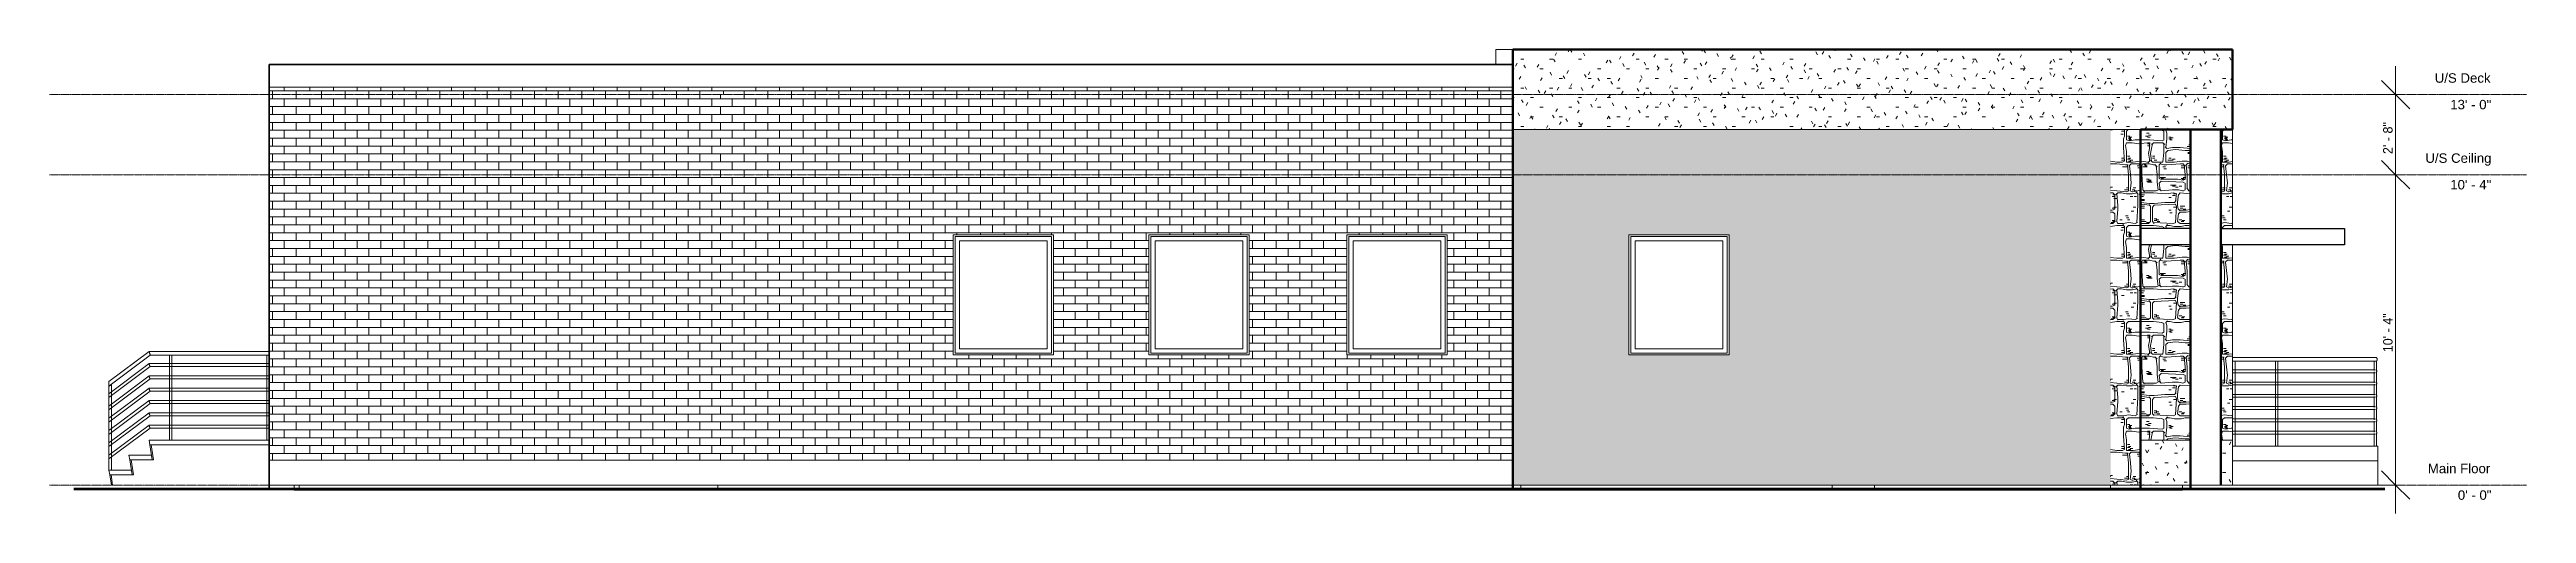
# Model space of a CAD drawing. Header units: inches. Extents: x -490 to 500, y -11 to 174.
import ezdxf

# ---------------------------------------------------------------- set-up
doc = ezdxf.new("R2010")
doc.units = ezdxf.units.IN
doc.header["$MEASUREMENT"] = 0
doc.linetypes.add('Center 1_4_', pattern=[0.53125, 0.25, -0.09375, 0.09375, -0.09375])
for name, color, linetype, lineweight in [('A-ANNO-DIMS', 211, 'Continuous', 9), ('A-ANNO-DIMS-96', 211, 'Continuous', 9), ('A-COLS', 52, 'Continuous', 9), ('A-DETL', 90, 'Continuous', 9), ('A-FLOR', 192, 'Continuous', 9), ('A-FLOR-HRAL', 11, 'Continuous', 9), ('A-FLOR-LEVL', 51, 'Continuous', 9), ('A-GLAZ', 151, 'Continuous', 9), ('A-ROOF', 132, 'Continuous', 9), ('A-WALL', 90, 'Continuous', 9), ('A-WALL-PATT', 111, 'Continuous', 9), ('S-STRS', 90, 'Continuous', 9)]:
    doc.layers.add(name, color=color, linetype=linetype, lineweight=lineweight)
doc.styles.add('Arial', font='arial.ttf', dxfattribs={"height": 3.779528})
doc.styles.add('Inter', font='', dxfattribs={"height": 3.75})
doc.styles.get('Inter').set_extended_font_data('Inter')
doc.dimstyles.new('Linear_-_5_128_inter', dxfattribs={"dimscale": 12, "dimtxt": 4.967999, "dimasz": 0.944882, "dimexe": 0.944882, "dimexo": 0.629921, "dimgap": 0, "dimtad": 1, "dimrnd": 0.25, "dimzin": 1, "dimdsep": 46, "dimlunit": 4, "dimtxsty": 'Inter', "dimblk1": 'OBLIQUE', "dimblk2": 'OBLIQUE', "dimsah": 1, "dimcen": 0.09, "dimdle": 0.944882, "dimazin": 0, "dimtfac": 1, "dimtdec": 4, "dimtix": 1, "dimtmove": 0, "dimatfit": 3, "dimfxl": 1, "dimtvp": 1, "dimtfill": 1, "dimfrac": 2, "dimtolj": 1, "dimtzin": 0, "dimarcsym": 2})
pattern_1 = [(0, (28.986, 47.244), (15.36, 3.84), [1.267, -10.253, 1.267, -10.253, -61.44]), (0, (28.986, 47.244), (15.36, 3.84), [-23.04, 1.267, -21.773, 1.267, -10.253, -26.88]), (0, (28.986, 47.244), (15.36, 3.84), [-57.6, 1.267, -6.413, 1.267, -17.933]), (120, (34.746, 49.164), (-11.005538, 11.38215), [1.267, -10.253, 1.267, -10.253, -61.44]), (120, (34.746, 49.164), (-11.005538, 11.38215), [-23.04, 1.267, -21.773, 1.267, -10.253, -26.88]), (120, (34.746, 49.164), (-11.005538, 11.38215), [-57.6, 1.267, -6.413, 1.267, -17.933]), (240, (36.666, 56.844), (-4.354462, -15.22215), [1.267, -10.253, 1.267, -10.253, -61.44]), (240, (36.666, 56.844), (-4.354462, -15.22215), [-23.04, 1.267, -21.773, 1.267, -10.253, -26.88]), (240, (36.666, 56.844), (-4.354462, -15.22215), [-57.6, 1.267, -6.413, 1.267, -17.933])]
pattern_2 = [(90, (32.826, 52.236), (-38.4, 2e-15), [1.92, -36.48]), (90, (32.826, 54.156), (-38.4, 2e-15), [2.304, -36.096]), (99.462, (32.826, 56.46), (0.00022, 38.40048), [2.336, -231.242]), (71.565, (32.442, 58.764), (3e-05, 38.39954), [1.214, -120.217]), (0, (32.826, 59.916), (0, 38.4), [1.014, -37.386]), (0, (33.21, 59.916), (0, 38.4), [1.92, -36.48]), (351.87, (35.13, 59.916), (-0.0005, 38.4), [2.715, -268.814]), (351.87, (73.53, 59.916), (-0.0005, 38.4), [2.715, -268.814]), (351.87, (111.93, 59.916), (-0.0005, 38.4), [2.715, -268.814]), (351.87, (150.33, 59.916), (-0.0005, 38.4), [2.715, -268.814]), (351.87, (188.73, 59.916), (-0.0005, 38.4), [2.715, -268.814]), (351.87, (227.13, 59.916), (-0.0005, 38.4), [2.715, -268.814]), (351.87, (265.53, 59.916), (-0.0005, 38.4), [2.715, -268.814]), (6.34, (37.818, 59.532), (0.0006, 38.4), [3.477, -344.25]), (6.34, (76.218, 59.532), (0.0006, 38.4), [3.477, -344.25]), (6.34, (114.618, 59.532), (0.0006, 38.4), [3.477, -344.25]), (6.34, (153.018, 59.532), (0.0006, 38.4), [3.477, -344.25]), (6.34, (191.418, 59.532), (0.0006, 38.4), [3.477, -344.25]), (6.34, (229.818, 59.532), (0.0006, 38.4), [3.477, -344.25]), (6.34, (268.218, 59.532), (0.0006, 38.4), [3.477, -344.25]), (6.34, (306.618, 59.532), (0.0006, 38.4), [3.477, -344.25]), (6.34, (345.018, 59.532), (0.0006, 38.4), [3.477, -344.25]), (0, (41.274, 59.916), (0, 38.4), [1.014, -37.386]), (270, (42.042, 59.916), (38.4, 2e-15), [2.304, -36.096]), (258.69, (42.042, 57.612), (-0.00015, 38.39974), [1.958, -193.844]), (279.462, (41.658, 55.692), (0.00022, 38.40048), [2.336, -231.242]), (270, (42.042, 53.388), (38.4, 2e-15), [1.014, -37.386]), (225, (42.042, 52.62), (-4e-15, 38.4001), [1.014, -53.292]), (173.66, (41.658, 52.236), (-0.0006, 38.4), [3.477, -344.25]), (173.66, (80.058, 52.236), (-0.0006, 38.4), [3.477, -344.25]), (173.66, (118.458, 52.236), (-0.0006, 38.4), [3.477, -344.25]), (173.66, (156.858, 52.236), (-0.0006, 38.4), [3.477, -344.25]), (173.66, (195.258, 52.236), (-0.0006, 38.4), [3.477, -344.25]), (173.66, (233.658, 52.236), (-0.0006, 38.4), [3.477, -344.25]), (173.66, (272.058, 52.236), (-0.0006, 38.4), [3.477, -344.25]), (173.66, (310.458, 52.236), (-0.0006, 38.4), [3.477, -344.25]), (173.66, (348.858, 52.236), (-0.0006, 38.4), [3.477, -344.25]), (188.13, (38.202, 52.62), (0.0005, 38.4), [2.715, -268.814]), (188.13, (76.602, 52.62), (0.0005, 38.4), [2.715, -268.814]), (188.13, (115.002, 52.62), (0.0005, 38.4), [2.715, -268.814]), (188.13, (153.402, 52.62), (0.0005, 38.4), [2.715, -268.814]), (188.13, (191.802, 52.62), (0.0005, 38.4), [2.715, -268.814]), (188.13, (230.202, 52.62), (0.0005, 38.4), [2.715, -268.814]), (188.13, (268.602, 52.62), (0.0005, 38.4), [2.715, -268.814]), (180, (35.514, 52.236), (-5e-15, -38.4), [2.688, -35.712]), (135, (43.194, 52.236), (4e-15, 38.4001), [1.014, -53.292]), (97.125, (42.81, 52.62), (0.000135, 38.39954), [3.096, -306.495]), (78.69, (42.426, 55.692), (-0.00015, 38.39974), [1.958, -193.844]), (78.69, (42.81, 57.612), (-0.00015, 38.39974), [1.958, -193.844]), (0, (43.578, 59.916), (0, 38.4), [3.84, -34.56]), (315, (47.418, 59.916), (0, 38.4001), [1.014, -53.292]), (270, (47.802, 59.532), (38.4, 2e-15), [3.456, -34.944]), (264.289, (47.802, 56.076), (0.000173, 38.39958), [3.859, -382.056]), (180, (47.418, 52.236), (-5e-15, -38.4), [4.224, -34.176]), (0, (48.57, 52.236), (0, 38.4), [3.456, -34.944]), (7.125, (52.026, 52.236), (0.0001, 38.3995), [3.096, -306.495]), (7.125, (90.426, 52.236), (0.0001, 38.3995), [3.096, -306.495]), (7.125, (128.826, 52.236), (0.0001, 38.3995), [3.096, -306.495]), (7.125, (167.226, 52.236), (0.0001, 38.3995), [3.096, -306.495]), (7.125, (205.626, 52.236), (0.0001, 38.3995), [3.096, -306.495]), (7.125, (244.026, 52.236), (0.0001, 38.3995), [3.096, -306.495]), (7.125, (282.426, 52.236), (0.0001, 38.3995), [3.096, -306.495]), (7.125, (320.826, 52.236), (0.0001, 38.3995), [3.096, -306.495]), (0, (55.098, 52.62), (0, 38.4), [1.92, -36.48]), (341.565, (57.018, 52.62), (3e-05, 38.3995), [1.214, -120.217]), (341.565, (95.418, 52.62), (3e-05, 38.3995), [1.214, -120.217]), (341.565, (133.818, 52.62), (3e-05, 38.3995), [1.214, -120.217]), (45, (58.17, 52.236), (0, 38.4001), [1.014, -53.292]), (90, (58.554, 52.62), (-38.4, 2e-15), [3.84, -34.56]), (153.435, (58.554, 56.46), (-3e-05, 38.4), [1.014, -84.851]), (153.435, (96.954, 56.46), (-3e-05, 38.4), [1.014, -84.851]), (225, (49.338, 56.844), (-4e-15, 38.4001), [1.086, -53.22]), (270, (48.57, 56.076), (38.4, 2e-15), [3.84, -34.56]), (45, (48.57, 64.908), (0, 38.4001), [1.014, -53.292]), (333.435, (57.786, 65.292), (-3e-05, 38.4), [1.014, -84.851]), (333.435, (96.186, 65.292), (-3e-05, 38.4), [1.014, -84.851]), (273.18, (58.554, 64.908), (-0.00017, 38.40012), [6.923, -685.343]), (225, (58.938, 57.996), (-4e-15, 38.4001), [1.014, -53.292]), (135, (48.954, 57.612), (4e-15, 38.4001), [1.014, -53.292]), (172.875, (67.386, 52.236), (-0.0001, 38.3995), [3.096, -306.495]), (172.875, (105.786, 52.236), (-0.0001, 38.3995), [3.096, -306.495]), (172.875, (144.186, 52.236), (-0.0001, 38.3995), [3.096, -306.495]), (172.875, (182.586, 52.236), (-0.0001, 38.3995), [3.096, -306.495]), (172.875, (220.986, 52.236), (-0.0001, 38.3995), [3.096, -306.495]), (172.875, (259.386, 52.236), (-0.0001, 38.3995), [3.096, -306.495]), (172.875, (297.786, 52.236), (-0.0001, 38.3995), [3.096, -306.495]), (172.875, (336.186, 52.236), (-0.0001, 38.3995), [3.096, -306.495]), (180, (64.314, 52.62), (-5e-15, -38.4), [2.688, -35.712]), (198.435, (61.626, 52.62), (-3e-05, 38.3995), [1.214, -120.217]), (198.435, (100.026, 52.62), (-3e-05, 38.3995), [1.214, -120.217]), (198.435, (138.426, 52.62), (-3e-05, 38.3995), [1.214, -120.217]), (180, (60.474, 52.236), (-5e-15, -38.4), [1.014, -37.386]), (135, (59.706, 52.236), (4e-15, 38.4001), [1.014, -53.292]), (90, (59.322, 52.62), (-38.4, 2e-15), [3.072, -35.328]), (78.69, (59.322, 55.692), (-0.00015, 38.39974), [1.958, -193.844]), (90, (59.706, 57.612), (-38.4, 2e-15), [4.224, -34.176]), (98.13, (59.706, 61.836), (0.00049, 38.4), [2.715, -268.814]), (63.435, (59.322, 64.524), (-3e-05, 38.4), [1.014, -84.851]), (270, (32.826, 64.524), (38.4, 2e-15), [3.456, -34.944]), (341.565, (32.826, 61.068), (3e-05, 38.3995), [1.214, -120.217]), (341.565, (71.226, 61.068), (3e-05, 38.3995), [1.214, -120.217]), (341.565, (109.626, 61.068), (3e-05, 38.3995), [1.214, -120.217]), (9.462, (33.978, 60.684), (0.0002, 38.4005), [2.336, -231.242]), (9.462, (72.378, 60.684), (0.0002, 38.4005), [2.336, -231.242]), (9.462, (110.778, 60.684), (0.0002, 38.4005), [2.336, -231.242]), (9.462, (149.178, 60.684), (0.0002, 38.4005), [2.336, -231.242]), (9.462, (187.578, 60.684), (0.0002, 38.4005), [2.336, -231.242]), (9.462, (225.978, 60.684), (0.0002, 38.4005), [2.336, -231.242]), (0, (36.282, 61.068), (0, 38.4), [4.608, -33.792]), (0, (40.89, 61.068), (0, 38.4), [1.152, -37.248]), (355.601, (42.042, 61.068), (0.0004, 38.4), [5.007, -495.668]), (355.601, (80.442, 61.068), (0.0004, 38.4), [5.007, -495.668]), (355.601, (118.842, 61.068), (0.0004, 38.4), [5.007, -495.668]), (355.601, (157.242, 61.068), (0.0004, 38.4), [5.007, -495.668]), (355.6, (195.642, 61.068), (0.0004, 38.4), [5.007, -495.668]), (355.6, (234.042, 61.068), (0.0004, 38.4), [5.007, -495.668]), (355.6, (272.442, 61.068), (0.0004, 38.4), [5.007, -495.668]), (355.601, (310.842, 61.068), (0.0004, 38.4), [5.007, -495.668]), (355.601, (349.242, 61.068), (0.0004, 38.4), [5.007, -495.668]), (355.601, (387.642, 61.068), (0.0004, 38.4), [5.007, -495.668]), (355.601, (426.042, 61.068), (0.0004, 38.4), [5.007, -495.668]), (355.601, (464.442, 61.068), (0.0004, 38.4), [5.007, -495.668]), (355.601, (502.842, 61.068), (0.0004, 38.4), [5.007, -495.668]), (26.565, (47.034, 60.684), (3e-05, 38.4), [1.014, -84.851]), (26.565, (85.434, 60.684), (3e-05, 38.4), [1.014, -84.851]), (90, (47.802, 61.068), (-38.4, 2e-15), [3.456, -34.944]), (153.435, (47.802, 64.524), (-3e-05, 38.4), [1.014, -84.851]), (153.435, (86.202, 64.524), (-3e-05, 38.4), [1.014, -84.851]), (173.66, (47.034, 64.908), (-0.0006, 38.4), [3.477, -344.25]), (173.66, (85.434, 64.908), (-0.0006, 38.4), [3.477, -344.25]), (173.66, (123.834, 64.908), (-0.0006, 38.4), [3.477, -344.25]), (173.66, (162.234, 64.908), (-0.0006, 38.4), [3.477, -344.25]), (173.66, (200.634, 64.908), (-0.0006, 38.4), [3.477, -344.25]), (173.66, (239.034, 64.908), (-0.0006, 38.4), [3.477, -344.25]), (173.66, (277.434, 64.908), (-0.0006, 38.4), [3.477, -344.25]), (173.66, (315.834, 64.908), (-0.0006, 38.4), [3.477, -344.25]), (173.66, (354.234, 64.908), (-0.0006, 38.4), [3.477, -344.25]), (180, (43.578, 65.292), (-5e-15, -38.4), [1.152, -37.248]), (180, (42.426, 65.292), (-5e-15, -38.4), [3.84, -34.56]), (180, (38.586, 65.292), (-5e-15, -38.4), [1.152, -37.248]), (180, (37.434, 65.292), (-5e-15, -38.4), [3.84, -34.56]), (225, (33.594, 65.292), (-4e-15, 38.4001), [1.086, -53.22]), (270, (43.194, 72.588), (38.4, 2e-15), [5.76, -32.64]), (315, (43.194, 66.828), (0, 38.4001), [1.014, -53.292]), (357.274, (43.578, 66.444), (-0.0007, 38.4005), [8.073, -799.24]), (357.274, (81.978, 66.444), (-0.0007, 38.4005), [8.073, -799.24]), (357.274, (120.378, 66.444), (-0.0007, 38.4005), [8.073, -799.24]), (357.274, (158.778, 66.444), (-0.0007, 38.4005), [8.073, -799.24]), (357.274, (197.178, 66.444), (-0.0007, 38.4005), [8.073, -799.24]), (357.274, (235.578, 66.444), (-0.0007, 38.4005), [8.073, -799.24]), (357.274, (273.978, 66.444), (-0.0007, 38.4005), [8.073, -799.24]), (357.274, (312.378, 66.444), (-0.0007, 38.4005), [8.073, -799.24]), (357.274, (350.778, 66.444), (-0.0007, 38.4005), [8.073, -799.24]), (357.274, (389.178, 66.444), (-0.0007, 38.4005), [8.073, -799.24]), (357.274, (427.578, 66.444), (-0.0007, 38.4005), [8.073, -799.24]), (357.274, (465.978, 66.444), (-0.0007, 38.4005), [8.073, -799.24]), (357.274, (504.378, 66.444), (-0.0007, 38.4005), [8.073, -799.24]), (357.274, (542.778, 66.444), (-0.0007, 38.4005), [8.073, -799.24]), (357.274, (581.178, 66.444), (-0.0007, 38.4005), [8.073, -799.24]), (357.274, (619.578, 66.444), (-0.0007, 38.4005), [8.073, -799.24]), (357.274, (657.978, 66.444), (-0.0007, 38.4005), [8.073, -799.24]), (357.274, (696.378, 66.444), (-0.0007, 38.4005), [8.073, -799.24]), (357.274, (734.778, 66.444), (-0.0007, 38.4005), [8.073, -799.24]), (357.274, (773.178, 66.444), (-0.0007, 38.4005), [8.073, -799.24]), (357.274, (811.578, 66.444), (-0.0007, 38.4005), [8.073, -799.24]), (26.565, (51.642, 66.06), (3e-05, 38.4), [1.014, -84.851]), (26.565, (90.042, 66.06), (3e-05, 38.4), [1.014, -84.851]), (86.634, (52.41, 66.444), (-0.000367, 38.400268), [6.539, -647.389]), (116.565, (52.794, 72.972), (3e-05, 38.4), [1.014, -84.851]), (182.603, (52.41, 73.74), (7e-05, 38.3996), [8.457, -837.216]), (182.603, (90.81, 73.74), (7e-05, 38.3996), [8.457, -837.216]), (182.603, (129.21, 73.74), (7e-05, 38.3996), [8.457, -837.216]), (182.603, (167.61, 73.74), (7e-05, 38.3996), [8.457, -837.216]), (182.603, (206.01, 73.74), (7e-05, 38.4), [8.457, -837.216]), (182.603, (244.41, 73.74), (7e-05, 38.4), [8.457, -837.216]), (182.603, (282.81, 73.74), (7e-05, 38.3996), [8.457, -837.216]), (182.603, (321.21, 73.74), (7e-05, 38.3996), [8.457, -837.216]), (182.603, (359.61, 73.74), (7e-05, 38.3996), [8.457, -837.216]), (182.603, (398.01, 73.74), (7e-05, 38.3996), [8.457, -837.216]), (182.603, (436.41, 73.74), (7e-05, 38.3996), [8.457, -837.216]), (182.603, (474.81, 73.74), (7e-05, 38.3996), [8.457, -837.216]), (182.603, (513.21, 73.74), (7e-05, 38.3996), [8.457, -837.216]), (182.603, (551.61, 73.74), (7e-05, 38.3996), [8.457, -837.216]), (182.603, (590.01, 73.74), (7e-05, 38.3996), [8.457, -837.216]), (182.603, (628.41, 73.74), (7e-05, 38.3996), [8.457, -837.216]), (182.603, (666.81, 73.74), (7e-05, 38.3996), [8.457, -837.216]), (182.603, (705.21, 73.74), (7e-05, 38.3996), [8.457, -837.216]), (182.603, (743.61, 73.74), (7e-05, 38.3996), [8.457, -837.216]), (182.603, (782.01, 73.74), (7e-05, 38.3996), [8.457, -837.216]), (182.603, (820.41, 73.74), (7e-05, 38.3996), [8.457, -837.216]), (182.603, (858.81, 73.74), (7e-05, 38.3996), [8.457, -837.216]), (225, (43.962, 73.356), (-4e-15, 38.4001), [1.086, -53.22]), (225, (38.97, 73.74), (-4e-15, 38.4001), [1.086, -53.22]), (270, (38.202, 72.972), (38.4, 2e-15), [6.144, -32.256]), (296.565, (38.202, 66.828), (3e-05, 38.4), [1.014, -84.851]), (0, (38.586, 66.06), (0, 38.4), [3.072, -35.328]), (45, (41.658, 66.06), (0, 38.4001), [1.086, -53.22]), (90, (42.426, 66.828), (-38.4, 2e-15), [6.144, -32.256]), (135, (42.426, 72.972), (4e-15, 38.4001), [1.014, -53.292]), (172.875, (42.042, 73.356), (-0.0001, 38.3995), [3.096, -306.495]), (172.875, (80.442, 73.356), (-0.0001, 38.3995), [3.096, -306.495]), (172.875, (118.842, 73.356), (-0.0001, 38.3995), [3.096, -306.495]), (172.875, (157.242, 73.356), (-0.0001, 38.3995), [3.096, -306.495]), (172.875, (195.642, 73.356), (-0.0001, 38.3995), [3.096, -306.495]), (172.875, (234.042, 73.356), (-0.0001, 38.3995), [3.096, -306.495]), (172.875, (272.442, 73.356), (-0.0001, 38.3995), [3.096, -306.495]), (172.875, (310.842, 73.356), (-0.0001, 38.3995), [3.096, -306.495]), (225, (38.586, 78.348), (-4e-15, 38.4001), [1.014, -53.292]), (270, (38.202, 77.964), (38.4, 2e-15), [3.072, -35.328]), (315, (38.202, 74.892), (0, 38.4001), [1.014, -53.292]), (353.66, (38.586, 74.508), (-0.0006, 38.4), [3.477, -344.25]), (353.66, (76.986, 74.508), (-0.0006, 38.4), [3.477, -344.25]), (353.66, (115.386, 74.508), (-0.0006, 38.4), [3.477, -344.25]), (353.66, (153.786, 74.508), (-0.0006, 38.4), [3.477, -344.25]), (353.66, (192.186, 74.508), (-0.0006, 38.4), [3.477, -344.25]), (353.66, (230.586, 74.508), (-0.0006, 38.4), [3.477, -344.25]), (353.66, (268.986, 74.508), (-0.0006, 38.4), [3.477, -344.25]), (353.66, (307.386, 74.508), (-0.0006, 38.4), [3.477, -344.25]), (353.66, (345.786, 74.508), (-0.0006, 38.4), [3.477, -344.25]), (0, (42.042, 74.124), (0, 38.4), [1.92, -36.48]), (5.194, (43.962, 74.124), (0.0007, 38.3997), [4.24, -419.9]), (5.194, (82.362, 74.124), (0.0007, 38.3997), [4.24, -419.9]), (5.194, (120.762, 74.124), (0.0007, 38.4), [4.24, -419.9]), (5.194, (159.162, 74.124), (0.0007, 38.4), [4.24, -419.9]), (5.194, (197.562, 74.124), (0.0007, 38.4), [4.24, -419.9]), (5.194, (235.962, 74.124), (0.0007, 38.4), [4.24, -419.9]), (5.194, (274.362, 74.124), (0.0007, 38.4), [4.24, -419.9]), (5.194, (312.762, 74.124), (0.0007, 38.4), [4.24, -419.9]), (5.194, (351.162, 74.124), (0.0007, 38.4), [4.24, -419.9]), (5.194, (389.562, 74.124), (0.0007, 38.3997), [4.24, -419.9]), (5.194, (427.962, 74.124), (0.0007, 38.3997), [4.24, -419.9]), (0, (48.186, 74.508), (0, 38.4), [3.84, -34.56]), (45, (52.026, 74.508), (0, 38.4001), [1.014, -53.292]), (82.875, (52.41, 74.892), (-0.000135, 38.39954), [3.096, -306.495]), (161.565, (52.794, 77.964), (3e-05, 38.3995), [1.214, -120.217]), (161.565, (91.194, 77.964), (3e-05, 38.3995), [1.214, -120.217]), (161.565, (129.594, 77.964), (3e-05, 38.3995), [1.214, -120.217]), (187.125, (51.642, 78.348), (0.0001, 38.3995), [3.096, -306.495]), (187.125, (90.042, 78.348), (0.0001, 38.3995), [3.096, -306.495]), (187.125, (128.442, 78.348), (0.0001, 38.3995), [3.096, -306.495]), (187.125, (166.842, 78.348), (0.0001, 38.3995), [3.096, -306.495]), (187.125, (205.242, 78.348), (0.0001, 38.3995), [3.096, -306.495]), (187.125, (243.642, 78.348), (0.0001, 38.3995), [3.096, -306.495]), (187.125, (282.042, 78.348), (0.0001, 38.3995), [3.096, -306.495]), (187.125, (320.442, 78.348), (0.0001, 38.3995), [3.096, -306.495]), (175.601, (48.57, 77.964), (0.0004, 38.4), [5.007, -495.668]), (175.601, (86.97, 77.964), (0.0004, 38.4), [5.007, -495.668]), (175.601, (125.37, 77.964), (0.0004, 38.4), [5.007, -495.668]), (175.601, (163.77, 77.964), (0.0004, 38.4), [5.007, -495.668]), (175.6, (202.17, 77.964), (0.0004, 38.4), [5.007, -495.668]), (175.6, (240.57, 77.964), (0.0004, 38.4), [5.007, -495.668]), (175.6, (278.97, 77.964), (0.0004, 38.4), [5.007, -495.668]), (175.601, (317.37, 77.964), (0.0004, 38.4), [5.007, -495.668]), (175.601, (355.77, 77.964), (0.0004, 38.4), [5.007, -495.668]), (175.601, (394.17, 77.964), (0.0004, 38.4), [5.007, -495.668]), (175.601, (432.57, 77.964), (0.0004, 38.4), [5.007, -495.668]), (175.601, (470.97, 77.964), (0.0004, 38.4), [5.007, -495.668]), (175.601, (509.37, 77.964), (0.0004, 38.4), [5.007, -495.668]), (180, (43.578, 78.348), (-5e-15, -38.4), [4.992, -33.408]), (225, (29.37, 78.348), (-4e-15, 38.4001), [1.014, -53.292]), (274.764, (28.986, 77.964), (-0.000157, 38.399649), [4.624, -457.773]), (270, (29.37, 73.356), (38.4, 2e-15), [1.536, -36.864]), (265.601, (29.37, 71.82), (0.00035, 38.400096), [5.007, -495.668]), (296.565, (28.986, 66.828), (3e-05, 38.4), [1.014, -84.851]), (0, (29.37, 66.06), (0, 38.4), [2.304, -36.096]), (11.31, (31.674, 66.06), (0.0002, 38.3997), [1.958, -193.844]), (11.31, (70.074, 66.06), (0.0002, 38.3997), [1.958, -193.844]), (11.31, (108.474, 66.06), (0.0002, 38.3997), [1.958, -193.844]), (11.31, (146.874, 66.06), (0.0002, 38.4), [1.958, -193.844]), (11.31, (185.274, 66.06), (0.0002, 38.4), [1.958, -193.844]), (351.87, (33.594, 66.444), (-0.0005, 38.4), [2.715, -268.814]), (351.87, (71.994, 66.444), (-0.0005, 38.4), [2.715, -268.814]), (351.87, (110.394, 66.444), (-0.0005, 38.4), [2.715, -268.814]), (351.87, (148.794, 66.444), (-0.0005, 38.4), [2.715, -268.814]), (351.87, (187.194, 66.444), (-0.0005, 38.4), [2.715, -268.814]), (351.87, (225.594, 66.444), (-0.0005, 38.4), [2.715, -268.814]), (351.87, (263.994, 66.444), (-0.0005, 38.4), [2.715, -268.814]), (26.565, (36.282, 66.06), (3e-05, 38.4), [1.014, -84.851]), (26.565, (74.682, 66.06), (3e-05, 38.4), [1.014, -84.851]), (86.82, (37.05, 66.444), (0.000169, 38.40012), [6.923, -685.343]), (90, (37.434, 73.356), (-38.4, 2e-15), [1.152, -37.248]), (90, (37.434, 74.508), (-38.4, 2e-15), [3.456, -34.944]), (135, (37.434, 77.964), (4e-15, 38.4001), [1.014, -53.292]), (225, (54.33, 70.668), (-4e-15, 38.4001), [1.086, -53.22]), (262.875, (53.562, 69.9), (-0.000135, 38.39954), [3.096, -306.495]), (326.31, (53.178, 66.828), (0.0005, 38.4), [1.385, -137.069]), (326.31, (91.578, 66.828), (0.0005, 38.4), [1.385, -137.069]), (326.31, (129.978, 66.828), (0.0005, 38.4), [1.385, -137.069]), (0, (54.33, 66.06), (0, 38.4), [3.84, -34.56]), (0, (58.17, 66.06), (0, 38.4), [2.304, -36.096]), (0, (60.474, 66.06), (0, 38.4), [5.376, -33.024]), (45, (65.85, 66.06), (0, 38.4001), [1.086, -53.22]), (90, (66.618, 66.828), (-38.4, 2e-15), [3.072, -35.328]), (135, (66.618, 69.9), (4e-15, 38.4001), [1.086, -53.22]), (225, (54.33, 78.348), (-4e-15, 38.4001), [1.086, -53.22]), (262.875, (53.562, 77.58), (-0.000135, 38.39954), [3.096, -306.495]), (270, (53.178, 74.508), (38.4, 2e-15), [1.152, -37.248]), (284.036, (53.178, 73.356), (-8e-05, 38.39945), [1.583, -156.744]), (315, (53.562, 71.82), (0, 38.4001), [1.014, -53.292]), (18.435, (65.466, 71.436), (-3e-05, 38.3995), [1.214, -120.217]), (18.435, (103.866, 71.436), (-3e-05, 38.3995), [1.214, -120.217]), (18.435, (142.266, 71.436), (-3e-05, 38.3995), [1.214, -120.217]), (90, (66.618, 71.82), (-38.4, 2e-15), [5.76, -32.64]), (135, (66.618, 77.58), (4e-15, 38.4001), [1.086, -53.22]), (182.862, (65.85, 78.348), (0.0007, 38.4), [7.69, -761.27]), (182.862, (104.25, 78.348), (0.0007, 38.4), [7.69, -761.27]), (182.862, (142.65, 78.348), (0.0007, 38.4), [7.69, -761.27]), (182.862, (181.05, 78.348), (0.0007, 38.4), [7.69, -761.27]), (182.862, (219.45, 78.348), (0.0007, 38.4), [7.69, -761.27]), (182.862, (257.85, 78.348), (0.0007, 38.4), [7.69, -761.27]), (182.862, (296.25, 78.348), (0.0007, 38.4), [7.69, -761.27]), (182.862, (334.65, 78.348), (0.0007, 38.4), [7.69, -761.27]), (182.862, (373.05, 78.348), (0.0007, 38.4), [7.69, -761.27]), (182.862, (411.45, 78.348), (0.0007, 38.4), [7.69, -761.27]), (182.862, (449.85, 78.348), (0.0007, 38.4), [7.69, -761.27]), (182.862, (488.25, 78.348), (0.0007, 38.4), [7.69, -761.27]), (182.862, (526.65, 78.348), (0.0007, 38.4), [7.69, -761.27]), (182.862, (565.05, 78.348), (0.0007, 38.4), [7.69, -761.27]), (182.862, (603.45, 78.348), (0.0007, 38.4), [7.69, -761.27]), (182.862, (641.85, 78.348), (0.0007, 38.4), [7.69, -761.27]), (182.862, (680.25, 78.348), (0.0007, 38.4), [7.69, -761.27]), (182.862, (718.65, 78.348), (0.0007, 38.4), [7.69, -761.27]), (182.862, (757.05, 78.348), (0.0007, 38.4), [7.69, -761.27]), (182.862, (795.45, 78.348), (0.0007, 38.4), [7.69, -761.27]), (174.289, (58.17, 77.964), (0.0002, 38.3996), [3.86, -382.056]), (174.289, (96.57, 77.964), (0.0002, 38.3996), [3.86, -382.056]), (174.289, (134.97, 77.964), (0.0002, 38.3996), [3.86, -382.056]), (174.289, (173.37, 77.964), (0.0002, 38.3996), [3.86, -382.056]), (174.29, (211.77, 77.964), (0.0002, 38.3996), [3.86, -382.056]), (174.29, (250.17, 77.964), (0.0002, 38.3996), [3.86, -382.056]), (174.29, (288.57, 77.964), (0.0002, 38.3996), [3.86, -382.056]), (174.289, (326.97, 77.964), (0.0002, 38.3996), [3.86, -382.056]), (174.289, (365.37, 77.964), (0.0002, 38.3996), [3.86, -382.056]), (174.289, (403.77, 77.964), (0.0002, 38.3996), [3.86, -382.056]), (353.66, (28.986, 51.468), (-0.0006, 38.4), [3.477, -344.25]), (353.66, (67.386, 51.468), (-0.0006, 38.4), [3.477, -344.25]), (353.66, (105.786, 51.468), (-0.0006, 38.4), [3.477, -344.25]), (353.66, (144.186, 51.468), (-0.0006, 38.4), [3.477, -344.25]), (353.66, (182.586, 51.468), (-0.0006, 38.4), [3.477, -344.25]), (353.66, (220.986, 51.468), (-0.0006, 38.4), [3.477, -344.25]), (353.66, (259.386, 51.468), (-0.0006, 38.4), [3.477, -344.25]), (353.66, (297.786, 51.468), (-0.0006, 38.4), [3.477, -344.25]), (353.66, (336.186, 51.468), (-0.0006, 38.4), [3.477, -344.25]), (0, (32.442, 51.084), (0, 38.4), [1.014, -37.386]), (275.711, (33.21, 51.084), (-0.000173, 38.39958), [3.859, -382.056]), (96.34, (34.362, 47.244), (0.00057, 38.399913), [3.477, -344.25]), (45, (33.978, 50.7), (0, 38.4001), [1.086, -53.22]), (0, (34.746, 51.468), (0, 38.4), [3.072, -35.328]), (315, (37.818, 51.468), (0, 38.4001), [1.014, -53.292]), (270, (38.202, 51.084), (38.4, 2e-15), [3.84, -34.56]), (90, (38.97, 47.244), (-38.4, 2e-15), [3.456, -34.944]), (63.435, (38.97, 50.7), (-3e-05, 38.4), [1.014, -84.851]), (0, (39.354, 51.468), (0, 38.4), [2.688, -35.712]), (345.964, (42.042, 51.468), (8e-05, 38.3995), [1.583, -156.744]), (345.964, (80.442, 51.468), (8e-05, 38.3995), [1.583, -156.744]), (345.964, (118.842, 51.468), (8e-05, 38.3995), [1.583, -156.744]), (345.964, (157.242, 51.468), (8e-05, 38.3995), [1.583, -156.744]), (0, (43.578, 51.084), (0, 38.4), [1.014, -37.386]), (315, (44.346, 51.084), (0, 38.4001), [1.014, -53.292]), (276.34, (44.73, 50.7), (0.00057, 38.399913), [3.477, -344.25]), (90, (45.882, 47.244), (-38.4, 2e-15), [3.84, -34.56]), (45, (45.882, 51.084), (0, 38.4001), [1.014, -53.292]), (345.964, (46.266, 51.468), (8e-05, 38.3995), [1.583, -156.744]), (345.964, (84.666, 51.468), (8e-05, 38.3995), [1.583, -156.744]), (345.964, (123.066, 51.468), (8e-05, 38.3995), [1.583, -156.744]), (345.964, (161.466, 51.468), (8e-05, 38.3995), [1.583, -156.744]), (0, (47.802, 51.084), (0, 38.4), [1.152, -37.248]), (4.086, (48.954, 51.084), (-0.0001, 38.3996), [5.39, -533.58]), (4.086, (87.354, 51.084), (-0.0001, 38.3996), [5.39, -533.58]), (4.086, (125.754, 51.084), (-0.0001, 38.3996), [5.39, -533.58]), (4.086, (164.154, 51.084), (-0.0001, 38.3996), [5.39, -533.58]), (4.086, (202.554, 51.084), (-0.0001, 38.3996), [5.39, -533.58]), (4.086, (240.954, 51.084), (-0.0001, 38.4), [5.39, -533.58]), (4.086, (279.354, 51.084), (-0.0001, 38.3996), [5.39, -533.58]), (4.086, (317.754, 51.084), (-0.0001, 38.3996), [5.39, -533.58]), (4.086, (356.154, 51.084), (-0.0001, 38.3996), [5.39, -533.58]), (4.086, (394.554, 51.084), (-0.0001, 38.3996), [5.39, -533.58]), (4.086, (432.954, 51.084), (-0.0001, 38.3996), [5.39, -533.58]), (4.086, (471.354, 51.084), (-0.0001, 38.3996), [5.39, -533.58]), (4.086, (509.754, 51.084), (-0.0001, 38.3996), [5.39, -533.58]), (4.086, (548.154, 51.084), (-0.0001, 38.3996), [5.39, -533.58]), (0, (54.33, 51.468), (0, 38.4), [1.152, -37.248]), (315, (55.482, 51.468), (0, 38.4001), [1.014, -53.292]), (275.711, (55.866, 51.084), (-0.000173, 38.39958), [3.859, -382.056]), (95.711, (57.018, 47.244), (-0.000173, 38.39958), [3.859, -382.056]), (45, (56.634, 51.084), (0, 38.4001), [1.014, -53.292]), (11.31, (57.018, 51.468), (0.0002, 38.3997), [1.958, -193.844]), (11.31, (95.418, 51.468), (0.0002, 38.3997), [1.958, -193.844]), (11.31, (133.818, 51.468), (0.0002, 38.4), [1.958, -193.844]), (11.31, (172.218, 51.468), (0.0002, 38.4), [1.958, -193.844]), (11.31, (210.618, 51.468), (0.0002, 38.4), [1.958, -193.844]), (350.538, (58.938, 51.852), (-0.0002, 38.4005), [2.336, -231.242]), (350.538, (97.338, 51.852), (-0.0002, 38.4005), [2.336, -231.242]), (350.538, (135.738, 51.852), (-0.0002, 38.4005), [2.336, -231.242]), (350.538, (174.138, 51.852), (-0.0002, 38.4005), [2.336, -231.242]), (350.538, (212.538, 51.852), (-0.0002, 38.4005), [2.336, -231.242]), (350.538, (250.938, 51.852), (-0.0002, 38.4005), [2.336, -231.242]), (315, (61.242, 51.468), (0, 38.4001), [1.014, -53.292]), (275.711, (61.626, 51.084), (-0.000173, 38.39958), [3.859, -382.056]), (95.711, (62.778, 47.244), (-0.000173, 38.39958), [3.859, -382.056]), (45, (62.394, 51.084), (0, 38.4001), [1.014, -53.292]), (0, (62.778, 51.468), (0, 38.4), [4.608, -33.792]), (0, (28.986, 52.236), (0, 38.4), [2.304, -36.096]), (26.565, (31.29, 52.236), (3e-05, 38.4), [1.014, -84.851]), (26.565, (69.69, 52.236), (3e-05, 38.4), [1.014, -84.851]), (94.086, (32.058, 52.62), (-0.000114, 38.399595), [5.39, -533.58]), (90, (31.674, 57.996), (-38.4, 2e-15), [1.152, -37.248]), (90, (31.674, 59.148), (-38.4, 2e-15), [2.304, -36.096]), (71.565, (31.674, 61.452), (3e-05, 38.39954), [1.214, -120.217]), (90, (32.058, 62.604), (-38.4, 2e-15), [2.304, -36.096]), (135, (32.058, 64.908), (4e-15, 38.4001), [1.014, -53.292]), (180, (31.674, 65.292), (-5e-15, -38.4), [2.688, -35.712]), (354.289, (28.986, 79.116), (0.0002, 38.3996), [3.859, -382.056]), (354.289, (67.386, 79.116), (0.0002, 38.3996), [3.86, -382.056]), (354.289, (105.786, 79.116), (0.0002, 38.3996), [3.86, -382.056]), (354.289, (144.186, 79.116), (0.0002, 38.3996), [3.86, -382.056]), (354.29, (182.586, 79.116), (0.0002, 38.3996), [3.86, -382.056]), (354.29, (220.986, 79.116), (0.0002, 38.3996), [3.86, -382.056]), (354.29, (259.386, 79.116), (0.0002, 38.3996), [3.86, -382.056]), (354.29, (297.786, 79.116), (0.0002, 38.3996), [3.86, -382.056]), (354.289, (336.186, 79.116), (0.0002, 38.3996), [3.86, -382.056]), (354.289, (374.586, 79.116), (0.0002, 38.3996), [3.86, -382.056]), (26.565, (32.826, 78.732), (3e-05, 38.4), [1.014, -84.851]), (26.565, (71.226, 78.732), (3e-05, 38.4), [1.014, -84.851]), (90, (33.594, 79.116), (-38.4, 2e-15), [6.528, -31.872]), (276.34, (34.362, 85.644), (0.00057, 38.399913), [3.477, -344.25]), (262.875, (34.746, 82.188), (-0.000135, 38.39954), [3.096, -306.495]), (333.435, (34.362, 79.116), (-3e-05, 38.4), [1.014, -84.851]), (333.435, (72.762, 79.116), (-3e-05, 38.4), [1.014, -84.851]), (9.462, (35.13, 78.732), (0.0002, 38.4005), [2.336, -231.242]), (9.462, (73.53, 78.732), (0.0002, 38.4005), [2.336, -231.242]), (9.462, (111.93, 78.732), (0.0002, 38.4005), [2.336, -231.242]), (9.462, (150.33, 78.732), (0.0002, 38.4005), [2.336, -231.242]), (9.462, (188.73, 78.732), (0.0002, 38.4005), [2.336, -231.242]), (9.462, (227.13, 78.732), (0.0002, 38.4005), [2.336, -231.242]), (18.435, (37.434, 79.116), (-3e-05, 38.3995), [1.214, -120.217]), (18.435, (75.834, 79.116), (-3e-05, 38.3995), [1.214, -120.217]), (18.435, (114.234, 79.116), (-3e-05, 38.3995), [1.214, -120.217]), (93.576, (38.586, 79.5), (-8.8e-05, 38.399761), [6.156, -609.443]), (273.576, (38.97, 85.644), (-8.8e-05, 38.399761), [6.156, -609.443]), (315, (39.354, 79.5), (0, 38.4001), [1.014, -53.292]), (0, (39.738, 79.116), (0, 38.4), [4.992, -33.408]), (26.565, (44.73, 79.116), (3e-05, 38.4), [1.014, -84.851]), (26.565, (83.13, 79.116), (3e-05, 38.4), [1.014, -84.851]), (97.125, (45.498, 79.5), (0.000135, 38.39954), [3.096, -306.495]), (90, (45.114, 82.572), (-38.4, 2e-15), [1.536, -36.864]), (90, (45.114, 84.108), (-38.4, 2e-15), [1.536, -36.864]), (270, (45.882, 85.644), (38.4, 2e-15), [1.536, -36.864]), (333.435, (45.882, 84.108), (-3e-05, 38.4), [1.014, -84.851]), (333.435, (84.282, 84.108), (-3e-05, 38.4), [1.014, -84.851]), (0, (46.65, 83.724), (0, 38.4), [3.456, -34.944]), (0, (50.106, 83.724), (0, 38.4), [3.072, -35.328]), (350.538, (53.178, 83.724), (-0.0002, 38.4005), [2.336, -231.242]), (350.538, (91.578, 83.724), (-0.0002, 38.4005), [2.336, -231.242]), (350.538, (129.978, 83.724), (-0.0002, 38.4005), [2.336, -231.242]), (350.538, (168.378, 83.724), (-0.0002, 38.4005), [2.336, -231.242]), (350.538, (206.778, 83.724), (-0.0002, 38.4005), [2.336, -231.242]), (350.538, (245.178, 83.724), (-0.0002, 38.4005), [2.336, -231.242]), (26.565, (55.482, 83.34), (3e-05, 38.4), [1.014, -84.851]), (26.565, (93.882, 83.34), (3e-05, 38.4), [1.014, -84.851]), (90, (56.25, 83.724), (-38.4, 2e-15), [1.92, -36.48]), (98.13, (46.266, 79.5), (0.00049, 38.4), [2.715, -268.814]), (45, (45.882, 82.188), (0, 38.4001), [1.086, -53.22]), (357.51, (46.65, 82.956), (0.0003, 38.4002), [8.84, -875.194]), (357.51, (85.05, 82.956), (0.0003, 38.4002), [8.84, -875.194]), (357.51, (123.45, 82.956), (0.0003, 38.4), [8.84, -875.194]), (357.51, (161.85, 82.956), (0.0003, 38.4), [8.84, -875.194]), (357.51, (200.25, 82.956), (0.0003, 38.4), [8.84, -875.194]), (357.51, (238.65, 82.956), (0.0003, 38.4), [8.84, -875.194]), (357.51, (277.05, 82.956), (0.0003, 38.4), [8.84, -875.194]), (357.51, (315.45, 82.956), (0.0003, 38.4), [8.84, -875.194]), (357.51, (353.85, 82.956), (0.0003, 38.4), [8.84, -875.194]), (357.51, (392.25, 82.956), (0.0003, 38.4002), [8.84, -875.194]), (357.51, (430.65, 82.956), (0.0003, 38.4002), [8.84, -875.194]), (357.51, (469.05, 82.956), (0.0003, 38.4002), [8.84, -875.194]), (357.51, (507.45, 82.956), (0.0003, 38.4002), [8.84, -875.194]), (357.51, (545.85, 82.956), (0.0003, 38.4002), [8.84, -875.194]), (357.51, (584.25, 82.956), (0.0003, 38.4002), [8.84, -875.194]), (357.51, (622.65, 82.956), (0.0003, 38.4002), [8.84, -875.194]), (357.51, (661.05, 82.956), (0.0003, 38.4002), [8.84, -875.194]), (357.51, (699.45, 82.956), (0.0003, 38.4002), [8.84, -875.194]), (357.51, (737.85, 82.956), (0.0003, 38.4002), [8.84, -875.194]), (357.51, (776.25, 82.956), (0.0003, 38.4002), [8.84, -875.194]), (357.51, (814.65, 82.956), (0.0003, 38.4002), [8.84, -875.194]), (357.51, (853.05, 82.956), (0.0003, 38.4002), [8.84, -875.194]), (357.51, (891.45, 82.956), (0.0003, 38.4002), [8.84, -875.194]), (333.435, (55.482, 82.572), (-3e-05, 38.4), [1.014, -84.851]), (333.435, (93.882, 82.572), (-3e-05, 38.4), [1.014, -84.851]), (270, (56.25, 82.188), (38.4, 2e-15), [2.688, -35.712]), (206.565, (56.25, 79.5), (3e-05, 38.4), [1.014, -84.851]), (206.565, (94.65, 79.5), (3e-05, 38.4), [1.014, -84.851]), (168.69, (55.482, 79.116), (-0.0002, 38.3997), [1.958, -193.844]), (168.69, (93.882, 79.116), (-0.0002, 38.3997), [1.958, -193.844]), (168.69, (132.282, 79.116), (-0.0002, 38.4), [1.958, -193.844]), (168.69, (170.682, 79.116), (-0.0002, 38.4), [1.958, -193.844]), (168.69, (209.082, 79.116), (-0.0002, 38.4), [1.958, -193.844]), (180, (53.562, 79.5), (-5e-15, -38.4), [2.304, -36.096]), (184.764, (51.258, 79.5), (-0.0002, 38.3996), [4.624, -457.773]), (184.764, (89.658, 79.5), (-0.0002, 38.3996), [4.624, -457.773]), (184.764, (128.058, 79.5), (-0.0002, 38.3996), [4.624, -457.773]), (184.764, (166.458, 79.5), (-0.0002, 38.3996), [4.624, -457.773]), (184.764, (204.858, 79.5), (-0.0002, 38.4), [4.624, -457.773]), (184.764, (243.258, 79.5), (-0.0002, 38.4), [4.624, -457.773]), (184.764, (281.658, 79.5), (-0.0002, 38.4), [4.624, -457.773]), (184.764, (320.058, 79.5), (-0.0002, 38.3996), [4.624, -457.773]), (184.764, (358.458, 79.5), (-0.0002, 38.3996), [4.624, -457.773]), (184.764, (396.858, 79.5), (-0.0002, 38.3996), [4.624, -457.773]), (184.764, (435.258, 79.5), (-0.0002, 38.3996), [4.624, -457.773]), (184.764, (473.658, 79.5), (-0.0002, 38.3996), [4.624, -457.773]), (135, (46.65, 79.116), (4e-15, 38.4001), [1.014, -53.292]), (270, (57.018, 85.644), (38.4, 2e-15), [1.92, -36.48]), (270, (57.018, 83.724), (38.4, 2e-15), [2.304, -36.096]), (270, (57.018, 81.42), (38.4, 2e-15), [1.152, -37.248]), (303.69, (57.018, 80.268), (-0.0005, 38.4), [1.385, -137.069]), (303.69, (95.418, 80.268), (-0.0005, 38.4), [1.385, -137.069]), (0, (57.786, 79.116), (0, 38.4), [3.456, -34.944]), (63.435, (61.242, 79.116), (-3e-05, 38.4), [1.014, -84.851]), (86.186, (61.626, 79.884), (0.000282, 38.400028), [5.773, -571.506]), (270, (62.778, 85.644), (38.4, 2e-15), [5.76, -32.64]), (333.435, (62.778, 79.884), (-3e-05, 38.4), [1.014, -84.851]), (333.435, (101.178, 79.884), (-3e-05, 38.4), [1.014, -84.851]), (354.289, (63.546, 79.5), (0.0002, 38.3996), [3.86, -382.056]), (354.289, (101.946, 79.5), (0.0002, 38.3996), [3.86, -382.056]), (354.289, (140.346, 79.5), (0.0002, 38.3996), [3.86, -382.056]), (354.29, (178.746, 79.5), (0.0002, 38.3996), [3.86, -382.056]), (354.29, (217.146, 79.5), (0.0002, 38.3996), [3.86, -382.056]), (354.29, (255.546, 79.5), (0.0002, 38.3996), [3.86, -382.056]), (354.29, (293.946, 79.5), (0.0002, 38.3996), [3.86, -382.056]), (354.289, (332.346, 79.5), (0.0002, 38.3996), [3.86, -382.056]), (354.289, (370.746, 79.5), (0.0002, 38.3996), [3.86, -382.056]), (354.289, (409.146, 79.5), (0.0002, 38.3996), [3.86, -382.056]), (0, (48.954, 65.292), (0, 38.4), [1.152, -37.248]), (348.69, (50.106, 65.292), (-0.0002, 38.3997), [1.958, -193.844]), (348.69, (88.506, 65.292), (-0.0002, 38.3997), [1.958, -193.844]), (348.69, (126.906, 65.292), (-0.0002, 38.4), [1.958, -193.844]), (348.69, (165.306, 65.292), (-0.0002, 38.4), [1.958, -193.844]), (348.69, (203.706, 65.292), (-0.0002, 38.4), [1.958, -193.844]), (0, (52.026, 64.908), (0, 38.4), [2.688, -35.712]), (14.036, (54.714, 64.908), (-8e-05, 38.3995), [1.583, -156.744]), (14.036, (93.114, 64.908), (-8e-05, 38.3995), [1.583, -156.744]), (14.036, (131.514, 64.908), (-8e-05, 38.3995), [1.583, -156.744]), (14.036, (169.914, 64.908), (-8e-05, 38.3995), [1.583, -156.744]), (0, (56.25, 65.292), (0, 38.4), [1.536, -36.864]), (9.462, (48.954, 57.612), (0.0002, 38.4005), [2.336, -231.242]), (9.462, (87.354, 57.612), (0.0002, 38.4005), [2.336, -231.242]), (9.462, (125.754, 57.612), (0.0002, 38.4005), [2.336, -231.242]), (9.462, (164.154, 57.612), (0.0002, 38.4005), [2.336, -231.242]), (9.462, (202.554, 57.612), (0.0002, 38.4005), [2.336, -231.242]), (9.462, (240.954, 57.612), (0.0002, 38.4005), [2.336, -231.242]), (0, (51.258, 57.996), (0, 38.4), [3.072, -35.328]), (354.806, (54.33, 57.996), (-0.0007, 38.3997), [4.24, -419.9]), (354.806, (92.73, 57.996), (-0.0007, 38.3997), [4.24, -419.9]), (354.806, (131.13, 57.996), (-0.0007, 38.4), [4.24, -419.9]), (354.806, (169.53, 57.996), (-0.0007, 38.4), [4.24, -419.9]), (354.806, (207.93, 57.996), (-0.0007, 38.4), [4.24, -419.9]), (354.806, (246.33, 57.996), (-0.0007, 38.4), [4.24, -419.9]), (354.806, (284.73, 57.996), (-0.0007, 38.4), [4.24, -419.9]), (354.806, (323.13, 57.996), (-0.0007, 38.4), [4.24, -419.9]), (354.806, (361.53, 57.996), (-0.0007, 38.4), [4.24, -419.9]), (354.806, (399.93, 57.996), (-0.0007, 38.3997), [4.24, -419.9]), (354.806, (438.33, 57.996), (-0.0007, 38.3997), [4.24, -419.9]), (180, (57.786, 56.844), (-5e-15, -38.4), [1.536, -36.864]), (174.289, (56.25, 56.844), (0.0002, 38.3996), [3.86, -382.056]), (174.289, (94.65, 56.844), (0.0002, 38.3996), [3.86, -382.056]), (174.289, (133.05, 56.844), (0.0002, 38.3996), [3.86, -382.056]), (174.289, (171.45, 56.844), (0.0002, 38.3996), [3.86, -382.056]), (174.29, (209.85, 56.844), (0.0002, 38.3996), [3.86, -382.056]), (174.29, (248.25, 56.844), (0.0002, 38.3996), [3.86, -382.056]), (174.29, (286.65, 56.844), (0.0002, 38.3996), [3.86, -382.056]), (174.289, (325.05, 56.844), (0.0002, 38.3996), [3.86, -382.056]), (174.289, (363.45, 56.844), (0.0002, 38.3996), [3.86, -382.056]), (174.289, (401.85, 56.844), (0.0002, 38.3996), [3.86, -382.056]), (187.125, (52.41, 57.228), (0.0001, 38.3995), [3.096, -306.495]), (187.125, (90.81, 57.228), (0.0001, 38.3995), [3.096, -306.495]), (187.125, (129.21, 57.228), (0.0001, 38.3995), [3.096, -306.495]), (187.125, (167.61, 57.228), (0.0001, 38.3995), [3.096, -306.495]), (187.125, (206.01, 57.228), (0.0001, 38.3995), [3.096, -306.495]), (187.125, (244.41, 57.228), (0.0001, 38.3995), [3.096, -306.495]), (187.125, (282.81, 57.228), (0.0001, 38.3995), [3.096, -306.495]), (187.125, (321.21, 57.228), (0.0001, 38.3995), [3.096, -306.495]), (0, (54.33, 70.668), (0, 38.4), [2.304, -36.096]), (5.711, (56.634, 70.668), (-0.0002, 38.3996), [3.86, -382.056]), (5.711, (95.034, 70.668), (-0.0002, 38.3996), [3.86, -382.056]), (5.711, (133.434, 70.668), (-0.0002, 38.3996), [3.86, -382.056]), (5.711, (171.834, 70.668), (-0.0002, 38.3996), [3.86, -382.056]), (5.71, (210.234, 70.668), (-0.0002, 38.3996), [3.86, -382.056]), (5.71, (248.634, 70.668), (-0.0002, 38.4), [3.86, -382.056]), (5.71, (287.034, 70.668), (-0.0002, 38.3996), [3.86, -382.056]), (5.711, (325.434, 70.668), (-0.0002, 38.3996), [3.86, -382.056]), (5.711, (363.834, 70.668), (-0.0002, 38.3996), [3.86, -382.056]), (5.711, (402.234, 70.668), (-0.0002, 38.3996), [3.86, -382.056]), (354.289, (60.474, 71.052), (0.0002, 38.3996), [3.86, -382.056]), (354.289, (98.874, 71.052), (0.0002, 38.3996), [3.86, -382.056]), (354.289, (137.274, 71.052), (0.0002, 38.3996), [3.86, -382.056]), (354.29, (175.674, 71.052), (0.0002, 38.3996), [3.86, -382.056]), (354.29, (214.074, 71.052), (0.0002, 38.3996), [3.86, -382.056]), (354.29, (252.474, 71.052), (0.0002, 38.4), [3.86, -382.056]), (354.29, (290.874, 71.052), (0.0002, 38.3996), [3.86, -382.056]), (354.289, (329.274, 71.052), (0.0002, 38.3996), [3.86, -382.056]), (354.289, (367.674, 71.052), (0.0002, 38.3996), [3.86, -382.056]), (354.289, (406.074, 71.052), (0.0002, 38.3996), [3.86, -382.056]), (0, (64.314, 70.668), (0, 38.4), [1.536, -36.864]), (0, (53.946, 71.436), (0, 38.4), [2.688, -35.712]), (8.13, (56.634, 71.436), (0.0005, 38.4), [2.715, -268.814]), (8.13, (95.034, 71.436), (0.0005, 38.4), [2.715, -268.814]), (8.13, (133.434, 71.436), (0.0005, 38.4), [2.715, -268.814]), (8.13, (171.834, 71.436), (0.0005, 38.4), [2.715, -268.814]), (8.13, (210.234, 71.436), (0.0005, 38.4), [2.715, -268.814]), (8.13, (248.634, 71.436), (0.0005, 38.4), [2.715, -268.814]), (8.13, (287.034, 71.436), (0.0005, 38.4), [2.715, -268.814]), (0, (59.322, 71.82), (0, 38.4), [3.072, -35.328]), (348.69, (62.394, 71.82), (-0.0002, 38.3997), [1.958, -193.844]), (348.69, (100.794, 71.82), (-0.0002, 38.3997), [1.958, -193.844]), (348.69, (139.194, 71.82), (-0.0002, 38.4), [1.958, -193.844]), (348.69, (177.594, 71.82), (-0.0002, 38.4), [1.958, -193.844]), (348.69, (215.994, 71.82), (-0.0002, 38.4), [1.958, -193.844]), (0, (64.314, 71.436), (0, 38.4), [1.152, -37.248]), (191.31, (37.05, 78.348), (0.0002, 38.3997), [1.958, -193.844]), (191.31, (75.45, 78.348), (0.0002, 38.3997), [1.958, -193.844]), (191.31, (113.85, 78.348), (0.0002, 38.3997), [1.958, -193.844]), (191.31, (152.25, 78.348), (0.0002, 38.4), [1.958, -193.844]), (191.31, (190.65, 78.348), (0.0002, 38.4), [1.958, -193.844]), (180, (35.13, 77.964), (-5e-15, -38.4), [2.304, -36.096]), (168.69, (32.826, 77.964), (-0.0002, 38.3997), [1.958, -193.844]), (168.69, (71.226, 77.964), (-0.0002, 38.3997), [1.958, -193.844]), (168.69, (109.626, 77.964), (-0.0002, 38.3997), [1.958, -193.844]), (168.69, (148.026, 77.964), (-0.0002, 38.4), [1.958, -193.844]), (168.69, (186.426, 77.964), (-0.0002, 38.4), [1.958, -193.844]), (180, (30.906, 78.348), (-5e-15, -38.4), [1.536, -36.864]), (188.13, (67.386, 65.292), (0.0005, 38.4), [2.715, -268.814]), (188.13, (105.786, 65.292), (0.0005, 38.4), [2.715, -268.814]), (188.13, (144.186, 65.292), (0.0005, 38.4), [2.715, -268.814]), (188.13, (182.586, 65.292), (0.0005, 38.4), [2.715, -268.814]), (188.13, (220.986, 65.292), (0.0005, 38.4), [2.715, -268.814]), (188.13, (259.386, 65.292), (0.0005, 38.4), [2.715, -268.814]), (188.13, (297.786, 65.292), (0.0005, 38.4), [2.715, -268.814]), (180, (64.698, 64.908), (-5e-15, -38.4), [1.92, -36.48]), (165.964, (62.778, 64.908), (8e-05, 38.3995), [1.583, -156.744]), (165.964, (101.178, 64.908), (8e-05, 38.3995), [1.583, -156.744]), (165.964, (139.578, 64.908), (8e-05, 38.3995), [1.583, -156.744]), (165.964, (177.978, 64.908), (8e-05, 38.3995), [1.583, -156.744]), (180, (61.242, 65.292), (-5e-15, -38.4), [1.536, -36.864]), (83.66, (48.57, 57.996), (-0.00057, 38.399913), [3.477, -344.25]), (90, (48.954, 61.452), (-38.4, 2e-15), [2.304, -36.096]), (108.435, (48.954, 63.756), (-3e-05, 38.39954), [1.214, -120.217]), (225, (43.578, 59.916), (-4e-15, 38.4001), [1.014, -53.292]), (0, (33.21, 62.604), (0, 38.4), [1.014, -37.386]), (0, (33.594, 61.836), (0, 38.4), [1.014, -37.386]), (0, (33.594, 61.452), (0, 38.4), [1.014, -37.386]), (0, (33.978, 61.068), (0, 38.4), [1.014, -37.386]), (0, (33.978, 62.22), (0, 38.4), [1.014, -37.386]), (0, (33.21, 54.54), (0, 38.4), [1.014, -37.386]), (0, (33.594, 53.772), (0, 38.4), [1.014, -37.386]), (0, (34.362, 53.004), (0, 38.4), [1.014, -37.386]), (0, (33.594, 52.62), (0, 38.4), [1.014, -37.386]), (0, (33.21, 53.388), (0, 38.4), [1.014, -37.386]), (0, (43.194, 53.772), (0, 38.4), [1.014, -37.386]), (0, (43.962, 53.004), (0, 38.4), [1.014, -37.386]), (0, (43.194, 54.54), (0, 38.4), [1.014, -37.386]), (0, (49.722, 62.22), (0, 38.4), [1.014, -37.386]), (0, (50.49, 61.836), (0, 38.4), [1.014, -37.386]), (0, (50.106, 61.068), (0, 38.4), [1.014, -37.386]), (0, (49.722, 61.452), (0, 38.4), [1.014, -37.386]), (0, (60.858, 55.308), (0, 38.4), [1.014, -37.386]), (0, (61.626, 54.54), (0, 38.4), [1.014, -37.386]), (0, (61.242, 54.156), (0, 38.4), [1.014, -37.386]), (0, (60.858, 53.772), (0, 38.4), [1.014, -37.386]), (0, (60.09, 54.924), (0, 38.4), [1.014, -37.386]), (0, (60.474, 53.388), (0, 38.4), [1.014, -37.386]), (0, (57.402, 50.7), (0, 38.4), [1.014, -37.386]), (0, (57.402, 49.932), (0, 38.4), [1.014, -37.386]), (0, (63.546, 51.084), (0, 38.4), [1.014, -37.386]), (0, (63.546, 50.316), (0, 38.4), [1.014, -37.386]), (0, (63.546, 49.932), (0, 38.4), [1.014, -37.386]), (0, (47.418, 50.316), (0, 38.4), [1.014, -37.386]), (0, (47.802, 49.548), (0, 38.4), [1.014, -37.386]), (0, (40.89, 63.756), (0, 38.4), [1.014, -37.386]), (0, (41.658, 62.988), (0, 38.4), [1.014, -37.386]), (0, (41.274, 62.22), (0, 38.4), [1.014, -37.386]), (0, (40.506, 62.604), (0, 38.4), [1.014, -37.386]), (0, (33.21, 67.596), (0, 38.4), [1.014, -37.386]), (0, (32.826, 68.364), (0, 38.4), [1.014, -37.386]), (0, (32.442, 69.132), (0, 38.4), [1.014, -37.386]), (0, (30.138, 67.596), (0, 38.4), [1.014, -37.386]), (0, (35.898, 76.812), (0, 38.4), [1.014, -37.386]), (0, (34.362, 76.812), (0, 38.4), [1.014, -37.386]), (0, (30.906, 75.66), (0, 38.4), [1.014, -37.386]), (0, (38.97, 77.58), (0, 38.4), [1.014, -37.386]), (0, (38.586, 76.812), (0, 38.4), [1.014, -37.386]), (0, (38.97, 75.66), (0, 38.4), [1.014, -37.386]), (0, (38.97, 75.276), (0, 38.4), [1.014, -37.386]), (0, (40.89, 66.444), (0, 38.4), [1.014, -37.386]), (0, (39.738, 66.828), (0, 38.4), [1.014, -37.386]), (0, (38.97, 67.596), (0, 38.4), [1.014, -37.386]), (0, (38.586, 66.828), (0, 38.4), [1.014, -37.386]), (0, (43.962, 67.212), (0, 38.4), [1.014, -37.386]), (0, (43.962, 67.98), (0, 38.4), [1.014, -37.386]), (0, (45.114, 66.828), (0, 38.4), [1.014, -37.386]), (0, (44.73, 67.596), (0, 38.4), [1.014, -37.386]), (0, (53.946, 67.596), (0, 38.4), [1.014, -37.386]), (0, (55.098, 67.212), (0, 38.4), [1.014, -37.386]), (0, (54.714, 66.828), (0, 38.4), [1.014, -37.386]), (0, (54.33, 72.972), (0, 38.4), [1.014, -37.386]), (0, (54.33, 72.204), (0, 38.4), [1.014, -37.386]), (0, (55.482, 71.82), (0, 38.4), [1.014, -37.386]), (0, (55.098, 72.972), (0, 38.4), [1.014, -37.386]), (0, (63.162, 81.036), (0, 38.4), [1.014, -37.386]), (0, (63.93, 80.268), (0, 38.4), [1.014, -37.386]), (0, (64.698, 80.652), (0, 38.4), [1.014, -37.386]), (0, (58.554, 82.572), (0, 38.4), [1.014, -37.386]), (0, (59.322, 82.956), (0, 38.4), [1.014, -37.386]), (0, (60.09, 83.34), (0, 38.4), [1.014, -37.386]), (0, (60.474, 82.572), (0, 38.4), [1.014, -37.386]), (0, (50.49, 81.42), (0, 38.4), [1.014, -37.386]), (0, (51.642, 81.42), (0, 38.4), [1.014, -37.386]), (0, (53.946, 81.036), (0, 38.4), [1.014, -37.386]), (0, (52.41, 80.652), (0, 38.4), [1.014, -37.386]), (0, (51.258, 81.036), (0, 38.4), [1.014, -37.386]), (0, (55.482, 84.492), (0, 38.4), [1.014, -37.386]), (0, (54.714, 84.108), (0, 38.4), [1.014, -37.386]), (0, (55.098, 83.724), (0, 38.4), [1.014, -37.386]), (0, (40.89, 83.724), (0, 38.4), [1.014, -37.386]), (0, (40.89, 82.956), (0, 38.4), [1.014, -37.386]), (0, (42.042, 82.572), (0, 38.4), [1.014, -37.386]), (0, (41.658, 82.956), (0, 38.4), [1.014, -37.386]), (0, (41.658, 83.34), (0, 38.4), [1.014, -37.386]), (0, (41.274, 82.572), (0, 38.4), [1.014, -37.386]), (0, (35.514, 80.268), (0, 38.4), [1.014, -37.386]), (0, (35.13, 79.5), (0, 38.4), [1.014, -37.386]), (0, (35.898, 79.116), (0, 38.4), [1.014, -37.386]), (0, (38.97, 72.972), (0, 38.4), [1.014, -37.386]), (0, (38.97, 72.204), (0, 38.4), [1.014, -37.386]), (0, (51.642, 77.964), (0, 38.4), [1.014, -37.386]), (0, (51.258, 77.196), (0, 38.4), [1.014, -37.386]), (0, (49.722, 76.428), (0, 38.4), [1.014, -37.386]), (0, (65.85, 77.58), (0, 38.4), [1.014, -37.386]), (0, (65.466, 76.812), (0, 38.4), [1.014, -37.386]), (0, (66.234, 76.044), (0, 38.4), [1.014, -37.386]), (0, (66.234, 72.588), (0, 38.4), [1.014, -37.386]), (0, (65.466, 72.204), (0, 38.4), [1.014, -37.386]), (0, (65.466, 67.212), (0, 38.4), [1.014, -37.386]), (0, (65.082, 66.444), (0, 38.4), [1.014, -37.386]), (0, (65.85, 66.828), (0, 38.4), [1.014, -37.386]), (0, (60.858, 64.524), (0, 38.4), [1.014, -37.386]), (0, (60.474, 64.14), (0, 38.4), [1.014, -37.386]), (0, (60.474, 62.988), (0, 38.4), [1.014, -37.386]), (0, (61.626, 62.988), (0, 38.4), [1.014, -37.386]), (0, (62.01, 64.14), (0, 38.4), [1.014, -37.386]), (0, (60.858, 64.14), (0, 38.4), [1.014, -37.386]), (0, (57.402, 56.076), (0, 38.4), [1.014, -37.386]), (0, (57.402, 55.692), (0, 38.4), [1.014, -37.386]), (0, (58.17, 56.076), (0, 38.4), [1.014, -37.386]), (0, (49.722, 53.772), (0, 38.4), [1.014, -37.386]), (0, (49.338, 53.004), (0, 38.4), [1.014, -37.386]), (0, (50.49, 53.004), (0, 38.4), [1.014, -37.386]), (0, (51.258, 53.388), (0, 38.4), [1.014, -37.386]), (0, (54.714, 50.7), (0, 38.4), [1.014, -37.386]), (0, (54.714, 49.932), (0, 38.4), [1.014, -37.386]), (0, (55.482, 50.7), (0, 38.4), [1.014, -37.386]), (0, (39.738, 51.084), (0, 38.4), [1.014, -37.386]), (0, (39.354, 50.316), (0, 38.4), [1.014, -37.386]), (0, (40.122, 50.316), (0, 38.4), [1.014, -37.386]), (0, (40.122, 50.7), (0, 38.4), [1.014, -37.386]), (0, (37.05, 50.7), (0, 38.4), [1.014, -37.386]), (0, (37.434, 49.932), (0, 38.4), [1.014, -37.386]), (0, (41.274, 59.532), (0, 38.4), [1.014, -37.386]), (0, (41.274, 58.764), (0, 38.4), [1.014, -37.386]), (0, (30.906, 64.524), (0, 38.4), [1.014, -37.386]), (0, (30.522, 63.372), (0, 38.4), [1.014, -37.386]), (0, (30.906, 53.004), (0, 38.4), [1.014, -37.386]), (0, (30.906, 53.772), (0, 38.4), [1.014, -37.386]), (0, (32.442, 50.316), (0, 38.4), [1.014, -37.386]), (0, (31.29, 50.316), (0, 38.4), [1.014, -37.386]), (0, (32.826, 79.5), (0, 38.4), [1.014, -37.386]), (0, (32.826, 80.268), (0, 38.4), [1.014, -37.386]), (0, (32.058, 79.5), (0, 38.4), [1.014, -37.386]), (0, (46.266, 84.492), (0, 38.4), [1.014, -37.386]), (0, (46.65, 84.108), (0, 38.4), [1.014, -37.386]), (0, (47.418, 84.492), (0, 38.4), [1.014, -37.386]), (0, (57.786, 59.148), (0, 38.4), [1.014, -37.386]), (0, (57.018, 58.38), (0, 38.4), [1.014, -37.386]), (0, (51.642, 72.588), (0, 38.4), [1.014, -37.386]), (0, (49.722, 71.436), (0, 38.4), [1.014, -37.386]), (0, (50.106, 70.284), (0, 38.4), [1.014, -37.386]), (0, (35.514, 72.588), (0, 38.4), [1.014, -37.386]), (0, (34.746, 71.052), (0, 38.4), [1.014, -37.386])]

msp = doc.modelspace()

# ---------------------------------------------------------------- texts
at = {"layer": 'A-FLOR-LEVL', "char_height": 3.7795, "attachment_point": 1, "style": 'Arial'}
for s, insert, width in [('U/S Deck', (463.201, 164.517), 26.664), ('13\' - 0"', (469.391, 153.894), 19.998), ('10\' - 4"', (469.391, 121.894), 19.998), ('Main Floor', (460.442, 8.517), 29.997), ('0\' - 0"', (472.415, -2.106), 16.362)]:
    msp.add_mtext(s, dxfattribs=dict(at, insert=insert, width=width))

# ---------------------------------------------------------------- blocks, each defined once
blk = doc.blocks.new('Planitar-Fixed - 24_ x 48_-3186611-Left Elevation')
at = {"layer": 'A-GLAZ'}
for p, q in [((-88.55, 100), (-128.55, 100)), ((-128.55, 100), (-128.55, 52)), ((-127.8, 52.75), (-127.8, 99.25)), ((-127.8, 99.25), (-89.3, 99.25)), ((-89.3, 99.25), (-89.3, 52.75)), ((-88.55, 52), (-88.55, 100)), ((-126.07, 54.48), (-126.07, 97.52)), ((-126.07, 97.52), (-91.03, 97.52)), ((-91.03, 97.52), (-91.03, 54.48)), ((-128.55, 52), (-88.55, 52)), ((-89.3, 52.75), (-127.8, 52.75)), ((-91.03, 54.48), (-126.07, 54.48))]:
    blk.add_line(p, q, dxfattribs=at)
blk = doc.blocks.new('Planitar-Fixed - 24_ x 48_-3187146-Left Elevation')
at = {"layer": 'A-GLAZ'}
for p, q in [((181.33, 100), (141.33, 100)), ((141.33, 100), (141.33, 52)), ((142.08, 52.75), (142.08, 99.25)), ((142.08, 99.25), (180.58, 99.25)), ((180.58, 99.25), (180.58, 52.75)), ((181.33, 52), (181.33, 100)), ((143.81, 54.48), (143.81, 97.52)), ((143.81, 97.52), (178.85, 97.52)), ((178.85, 97.52), (178.85, 54.48)), ((141.33, 52), (181.33, 52)), ((180.58, 52.75), (142.08, 52.75)), ((178.85, 54.48), (143.81, 54.48))]:
    blk.add_line(p, q, dxfattribs=at)
blk = doc.blocks.new('Rectangular Column 3D - Family8-3283566-Left Elevation')
at = {"layer": 'A-COLS'}
for p, q in [((365.7, 0), (365.7, 142)), ((377.7, 0), (377.7, 142)), ((377.7, 0), (365.7, 0))]:
    blk.add_line(p, q, dxfattribs=at)
blk = doc.blocks.new('Ramp - Ramp-3280916-Left Elevation')
at = {"layer": 'A-FLOR-LEVL'}
for p, q in [((382.45, 15.58), (440.45, 15.58)), ((440.45, 15.58), (440.45, 9.68)), ((440.45, 9.68), (382.45, 9.68))]:
    blk.add_line(p, q, dxfattribs=at)
blk = doc.blocks.new('Railing - 25mm-3184359-Left Elevation')
at = {"layer": 'A-FLOR-HRAL'}
for p, q in [((399.59, 49.44), (399.59, 15.58)), ((400.08, 49.44), (399.59, 49.44)), ((400.57, 49.44), (400.08, 49.44)), ((400.57, 15.58), (400.57, 49.44))]:
    blk.add_line(p, q, dxfattribs=at)
blk = doc.blocks.new('Railing - 25mm-V1-Left Elevation')
at = {"layer": 'A-FLOR-HRAL'}
for p, q in [((438.96, 49.44), (438.96, 45.8)), ((439.94, 49.44), (438.96, 49.44)), ((438.96, 45.21), (438.96, 40.88)), ((438.96, 40.29), (438.96, 35.95)), ((439.94, 45.8), (439.94, 49.44)), ((439.94, 40.88), (439.94, 45.21)), ((439.94, 35.96), (439.94, 40.29)), ((438.96, 35.37), (438.96, 31.03)), ((438.96, 30.45), (438.96, 26.11)), ((439.94, 31.04), (439.94, 35.37)), ((439.94, 26.11), (439.94, 30.45)), ((438.96, 25.53), (438.96, 21.19)), ((438.96, 20.61), (438.96, 15.58)), ((439.94, 21.19), (439.94, 25.52)), ((439.94, 15.58), (439.94, 20.6))]:
    blk.add_line(p, q, dxfattribs=at)
blk = doc.blocks.new('Railing - 25mm-V2-Left Elevation')
at = {"layer": 'A-FLOR-HRAL'}
for p, q in [((382.94, 49.44), (382.45, 49.44)), ((383.44, 49.44), (382.94, 49.44)), ((383.44, 15.58), (383.44, 49.44))]:
    blk.add_line(p, q, dxfattribs=at)
blk = doc.blocks.new('Railing - Railing-3281485-Left Elevation')
at = {"layer": 'A-FLOR-HRAL'}
for p, q in [((439.45, 46.1), (382.45, 46.1)), ((382.45, 44.91), (439.45, 44.91)), ((439.45, 41.17), (382.45, 41.17)), ((382.45, 39.99), (439.45, 39.99)), ((439.45, 36.25), (382.45, 36.25)), ((382.45, 35.07), (439.45, 35.07)), ((439.45, 31.33), (382.45, 31.33)), ((382.45, 30.15), (439.45, 30.15)), ((439.45, 26.41), (382.45, 26.41)), ((382.45, 25.23), (439.45, 25.23)), ((439.45, 21.49), (382.45, 21.49)), ((382.45, 20.31), (439.45, 20.31))]:
    blk.add_line(p, q, dxfattribs=at)
for points, knots in [([(439.75, 46.02), (439.76, 46.01), (439.78, 46), (439.82, 45.97), (439.86, 45.93), (439.9, 45.89), (439.93, 45.85), (439.96, 45.8), (440, 45.73), (440.03, 45.63), (440.04, 45.56), (440.04, 45.5)], [0.6666667, 0.6666667, 0.6666667, 0.6666667, 0.6875, 0.7083333, 0.75, 0.7708333, 0.7916667, 0.8333333, 0.875, 0.9166667, 1, 1, 1, 1]), ([(440.04, 45.5), (440.04, 45.45), (440.03, 45.38), (440, 45.28), (439.96, 45.21), (439.93, 45.15), (439.9, 45.11), (439.86, 45.08), (439.81, 45.03), (439.77, 45.01), (439.75, 44.99)], [0, 0, 0, 0, 0.0833333, 0.125, 0.1666667, 0.2083333, 0.2291667, 0.25, 0.2916667, 0.3333333, 0.3333333, 0.3333333, 0.3333333]), ([(439.75, 41.09), (439.76, 41.09), (439.78, 41.07), (439.82, 41.04), (439.86, 41.01), (439.9, 40.97), (439.93, 40.93), (439.96, 40.88), (440, 40.81), (440.03, 40.71), (440.04, 40.63), (440.04, 40.58)], [0.6666667, 0.6666667, 0.6666667, 0.6666667, 0.6875, 0.7083333, 0.75, 0.7708333, 0.7916667, 0.8333333, 0.875, 0.9166667, 1, 1, 1, 1]), ([(440.04, 40.58), (440.04, 40.53), (440.03, 40.45), (440, 40.36), (439.96, 40.29), (439.93, 40.23), (439.9, 40.19), (439.86, 40.16), (439.81, 40.11), (439.77, 40.08), (439.75, 40.07)], [0, 0, 0, 0, 0.0833333, 0.125, 0.1666667, 0.2083333, 0.2291667, 0.25, 0.2916667, 0.3333333, 0.3333333, 0.3333333, 0.3333333]), ([(439.75, 36.17), (439.76, 36.17), (439.78, 36.15), (439.82, 36.12), (439.86, 36.09), (439.9, 36.05), (439.93, 36.01), (439.96, 35.96), (440, 35.89), (440.03, 35.79), (440.04, 35.71), (440.04, 35.66)], [0.6666667, 0.6666667, 0.6666667, 0.6666667, 0.6875, 0.7083333, 0.75, 0.7708333, 0.7916667, 0.8333333, 0.875, 0.9166667, 1, 1, 1, 1]), ([(440.04, 35.66), (440.04, 35.61), (440.03, 35.53), (440, 35.44), (439.96, 35.37), (439.93, 35.31), (439.9, 35.27), (439.86, 35.23), (439.81, 35.19), (439.77, 35.16), (439.75, 35.15)], [0, 0, 0, 0, 0.0833333, 0.125, 0.1666667, 0.2083333, 0.2291667, 0.25, 0.2916667, 0.3333333, 0.3333333, 0.3333333, 0.3333333]), ([(439.75, 31.25), (439.76, 31.25), (439.78, 31.23), (439.82, 31.2), (439.86, 31.17), (439.9, 31.13), (439.93, 31.09), (439.96, 31.04), (440, 30.97), (440.03, 30.87), (440.04, 30.79), (440.04, 30.74)], [0.6666667, 0.6666667, 0.6666667, 0.6666667, 0.6875, 0.7083333, 0.75, 0.7708333, 0.7916667, 0.8333333, 0.875, 0.9166667, 1, 1, 1, 1]), ([(440.04, 30.74), (440.04, 30.69), (440.03, 30.61), (440, 30.51), (439.96, 30.44), (439.93, 30.39), (439.9, 30.35), (439.86, 30.31), (439.81, 30.27), (439.77, 30.24), (439.75, 30.23)], [0, 0, 0, 0, 0.0833333, 0.125, 0.1666667, 0.2083333, 0.2291667, 0.25, 0.2916667, 0.3333333, 0.3333333, 0.3333333, 0.3333333]), ([(439.75, 26.33), (439.76, 26.32), (439.78, 26.31), (439.82, 26.28), (439.86, 26.25), (439.9, 26.21), (439.93, 26.17), (439.96, 26.12), (440, 26.05), (440.03, 25.95), (440.04, 25.87), (440.04, 25.82)], [0.6666667, 0.6666667, 0.6666667, 0.6666667, 0.6875, 0.7083333, 0.75, 0.7708333, 0.7916667, 0.8333333, 0.875, 0.9166667, 1, 1, 1, 1]), ([(440.04, 25.82), (440.04, 25.77), (440.03, 25.69), (440, 25.59), (439.96, 25.52), (439.93, 25.47), (439.9, 25.43), (439.86, 25.39), (439.81, 25.35), (439.77, 25.32), (439.75, 25.31)], [0, 0, 0, 0, 0.0833333, 0.125, 0.1666667, 0.2083333, 0.2291667, 0.25, 0.2916667, 0.3333333, 0.3333333, 0.3333333, 0.3333333]), ([(439.75, 21.41), (439.76, 21.4), (439.78, 21.39), (439.82, 21.36), (439.86, 21.33), (439.9, 21.29), (439.93, 21.25), (439.96, 21.19), (440, 21.12), (440.03, 21.03), (440.04, 20.95), (440.04, 20.9)], [0.6666667, 0.6666667, 0.6666667, 0.6666667, 0.6875, 0.7083333, 0.75, 0.7708333, 0.7916667, 0.8333333, 0.875, 0.9166667, 1, 1, 1, 1]), ([(440.04, 20.9), (440.04, 20.85), (440.03, 20.77), (440, 20.67), (439.96, 20.6), (439.93, 20.55), (439.9, 20.51), (439.86, 20.47), (439.81, 20.43), (439.77, 20.4), (439.75, 20.39)], [0, 0, 0, 0, 0.0833333, 0.125, 0.1666667, 0.2083333, 0.2291667, 0.25, 0.2916667, 0.3333333, 0.3333333, 0.3333333, 0.3333333])]:
    blk.add_open_spline(points, degree=3, knots=knots, dxfattribs=at)
for name in ['Railing - 25mm-V2-Left Elevation', 'Railing - 25mm-3184359-Left Elevation', 'Railing - 25mm-V1-Left Elevation']:
    blk.add_blockref(name, (0, 0))
blk = doc.blocks.new('Top Rail Type - Top Rail_Internal_-3281507-Left Elevation')
at = {"layer": 'A-FLOR-HRAL'}
for p, q in [((439.45, 51.02), (382.45, 51.02)), ((382.45, 49.44), (439.45, 49.44))]:
    blk.add_line(p, q, dxfattribs=at)
for points, knots in [([(439.45, 51.02), (439.47, 51.02), (439.5, 51.02), (439.55, 51.01), (439.61, 51), (439.66, 50.99), (439.71, 50.98), (439.75, 50.96), (439.8, 50.94), (439.85, 50.91), (439.89, 50.88), (439.95, 50.84), (440, 50.8), (440.04, 50.75), (440.09, 50.7), (440.14, 50.62), (440.18, 50.53), (440.23, 50.4), (440.24, 50.3), (440.24, 50.23)], [0.5, 0.5, 0.5, 0.5, 0.5208333, 0.5416667, 0.5625, 0.5833333, 0.6041667, 0.625, 0.6458333, 0.6666667, 0.6875, 0.7083333, 0.75, 0.7708333, 0.7916667, 0.8333333, 0.875, 0.9166667, 1, 1, 1, 1]), ([(440.24, 50.23), (440.24, 50.16), (440.23, 50.06), (440.18, 49.93), (440.14, 49.83), (440.09, 49.76), (440.04, 49.71), (440, 49.66), (439.93, 49.6), (439.86, 49.55), (439.8, 49.52), (439.75, 49.5), (439.71, 49.48), (439.66, 49.47), (439.61, 49.46), (439.55, 49.45), (439.5, 49.44), (439.47, 49.44), (439.45, 49.44)], [0, 0, 0, 0, 0.0833333, 0.125, 0.1666667, 0.2083333, 0.2291667, 0.25, 0.2916667, 0.3333333, 0.3541667, 0.375, 0.3958333, 0.4166667, 0.4375, 0.4583333, 0.4791667, 0.5, 0.5, 0.5, 0.5])]:
    blk.add_open_spline(points, degree=3, knots=knots, dxfattribs=at)
blk = doc.blocks.new('Railing - 25mm-3284798-Left Elevation')
at = {"layer": 'A-FLOR-HRAL'}
for p, q in [((-464.81, 6), (-464.81, 40.2)), ((-465.8, 39.46), (-465.8, 6))]:
    blk.add_line(p, q, dxfattribs=at)
at = {"layer": 'A-FLOR-HRAL', "flags": 128}
for points in [[(-465.31, 39.83), (-465.52, 39.67), (-465.69, 39.55), (-465.79, 39.47), (-465.8, 39.46)], [(-464.83, 40.19), (-464.92, 40.12), (-465.09, 39.99), (-465.31, 39.83)]]:
    blk.add_lwpolyline(points, dxfattribs=at)
blk = doc.blocks.new('Railing - 25mm-V3-Left Elevation')
at = {"layer": 'A-FLOR-HRAL'}
for p, q in [((-402.78, 51.86), (-402.78, 18)), ((-402.29, 51.86), (-402.78, 51.86)), ((-401.8, 51.86), (-402.29, 51.86))]:
    blk.add_line(p, q, dxfattribs=at)
blk = doc.blocks.new('Railing - Railing-3284670-Left Elevation')
at = {"layer": 'A-FLOR-HRAL'}
for p, q in [((-449.8, 48.51), (-465.8, 36.51)), ((-465.8, 35.04), (-449.4, 47.33)), ((-449.8, 43.59), (-465.8, 31.59)), ((-465.8, 30.11), (-449.4, 42.41)), ((-401.8, 48.51), (-449.8, 48.51)), ((-401.8, 43.59), (-449.8, 43.59)), ((-449.4, 47.33), (-401.8, 47.33)), ((-449.4, 42.41), (-401.8, 42.41)), ((-449.8, 38.67), (-465.8, 26.67)), ((-465.8, 25.19), (-449.4, 37.49)), ((-449.8, 33.75), (-465.8, 21.75)), ((-465.8, 20.27), (-449.4, 32.57)), ((-401.8, 38.67), (-449.8, 38.67)), ((-401.8, 33.75), (-449.8, 33.75)), ((-449.4, 37.49), (-401.8, 37.49)), ((-449.4, 32.57), (-401.8, 32.57)), ((-449.8, 28.83), (-465.8, 16.83)), ((-465.8, 15.35), (-449.4, 27.65)), ((-449.8, 23.91), (-465.8, 11.91)), ((-465.8, 10.43), (-449.4, 22.72)), ((-401.8, 28.83), (-449.8, 28.83)), ((-401.8, 23.91), (-449.8, 23.91)), ((-449.4, 27.65), (-401.8, 27.65)), ((-449.4, 22.72), (-401.8, 22.72))]:
    blk.add_line(p, q, dxfattribs=at)
at = {"layer": 'A-FLOR-HRAL', "flags": 128}
for points in [[(-465.8, 35.77), (-465.8, 35.96), (-465.8, 36.14), (-465.8, 36.3), (-465.8, 36.41), (-465.8, 36.49), (-465.8, 36.51)], [(-465.8, 35.04), (-465.8, 35.06), (-465.8, 35.13), (-465.8, 35.25), (-465.8, 35.4), (-465.8, 35.58), (-465.8, 35.77)], [(-465.8, 30.85), (-465.8, 31.04), (-465.8, 31.22), (-465.8, 31.37), (-465.8, 31.49), (-465.8, 31.57), (-465.8, 31.59)], [(-465.8, 30.11), (-465.8, 30.14), (-465.8, 30.21), (-465.8, 30.33), (-465.8, 30.48), (-465.8, 30.66), (-465.8, 30.85)], [(-465.8, 25.93), (-465.8, 26.12), (-465.8, 26.3), (-465.8, 26.45), (-465.8, 26.57), (-465.8, 26.64), (-465.8, 26.67)], [(-465.8, 25.19), (-465.8, 25.22), (-465.8, 25.29), (-465.8, 25.41), (-465.8, 25.56), (-465.8, 25.74), (-465.8, 25.93)], [(-465.8, 21.01), (-465.8, 21.2), (-465.8, 21.38), (-465.8, 21.53), (-465.8, 21.65), (-465.8, 21.72), (-465.8, 21.75)], [(-465.8, 20.27), (-465.8, 20.3), (-465.8, 20.37), (-465.8, 20.49), (-465.8, 20.64), (-465.8, 20.82), (-465.8, 21.01)], [(-465.8, 16.09), (-465.8, 16.28), (-465.8, 16.46), (-465.8, 16.61), (-465.8, 16.73), (-465.8, 16.8), (-465.8, 16.83)], [(-465.8, 15.35), (-465.8, 15.38), (-465.8, 15.45), (-465.8, 15.57), (-465.8, 15.72), (-465.8, 15.9), (-465.8, 16.09)], [(-465.8, 11.17), (-465.8, 11.36), (-465.8, 11.54), (-465.8, 11.69), (-465.8, 11.81), (-465.8, 11.88), (-465.8, 11.91)], [(-465.8, 10.43), (-465.8, 10.45), (-465.8, 10.53), (-465.8, 10.65), (-465.8, 10.8), (-465.8, 10.98), (-465.8, 11.17)]]:
    blk.add_lwpolyline(points, dxfattribs=at)
at = {"layer": 'A-FLOR-HRAL'}
for points in [[(-449.8, 48.51), (-449.8, 48.51), (-449.78, 48.47), (-449.74, 48.34), (-449.7, 48.22), (-449.65, 48.08), (-449.62, 47.97), (-449.6, 47.92)], [(-449.8, 43.59), (-449.8, 43.59), (-449.78, 43.55), (-449.74, 43.42), (-449.7, 43.3), (-449.65, 43.15), (-449.62, 43.05), (-449.6, 43)], [(-449.8, 38.67), (-449.8, 38.67), (-449.78, 38.63), (-449.74, 38.5), (-449.7, 38.38), (-449.65, 38.23), (-449.62, 38.13), (-449.6, 38.08)], [(-449.8, 33.75), (-449.8, 33.75), (-449.78, 33.71), (-449.74, 33.58), (-449.7, 33.46), (-449.65, 33.31), (-449.62, 33.21), (-449.6, 33.16)], [(-449.8, 28.83), (-449.8, 28.83), (-449.78, 28.79), (-449.74, 28.66), (-449.7, 28.53), (-449.65, 28.39), (-449.62, 28.29), (-449.6, 28.24)], [(-449.8, 23.91), (-449.8, 23.91), (-449.78, 23.86), (-449.74, 23.74), (-449.7, 23.61), (-449.65, 23.47), (-449.62, 23.37), (-449.6, 23.31)]]:
    blk.add_open_spline(points, degree=3, knots=[0.5, 0.5, 0.5, 0.5, 0.6666667, 0.75, 0.8333333, 0.9166667, 1, 1, 1, 1], dxfattribs=at)
for points in [[(-449.6, 47.92), (-449.58, 47.87), (-449.55, 47.77), (-449.5, 47.62), (-449.46, 47.5), (-449.43, 47.4), (-449.41, 47.34), (-449.4, 47.33), (-449.4, 47.33)], [(-449.6, 43), (-449.58, 42.95), (-449.55, 42.85), (-449.5, 42.7), (-449.46, 42.58), (-449.43, 42.48), (-449.41, 42.42), (-449.4, 42.41), (-449.4, 42.41)], [(-449.6, 38.08), (-449.58, 38.03), (-449.55, 37.92), (-449.5, 37.78), (-449.46, 37.66), (-449.43, 37.56), (-449.41, 37.5), (-449.4, 37.49), (-449.4, 37.49)], [(-449.6, 33.16), (-449.58, 33.11), (-449.55, 33), (-449.5, 32.86), (-449.46, 32.74), (-449.43, 32.64), (-449.41, 32.58), (-449.4, 32.57), (-449.4, 32.57)], [(-449.6, 28.24), (-449.58, 28.18), (-449.55, 28.08), (-449.5, 27.94), (-449.46, 27.81), (-449.43, 27.72), (-449.41, 27.66), (-449.4, 27.65), (-449.4, 27.65)], [(-449.6, 23.31), (-449.58, 23.26), (-449.55, 23.16), (-449.5, 23.02), (-449.46, 22.89), (-449.43, 22.8), (-449.41, 22.74), (-449.4, 22.72), (-449.4, 22.72)]]:
    blk.add_open_spline(points, degree=3, dxfattribs=at)
for name, p in [('Railing - 25mm-3184359-Left Elevation', (-841.25, 2.42)), ('Railing - 25mm-V3-Left Elevation', (0, 0)), ('Railing - 25mm-3284798-Left Elevation', (0, 0))]:
    blk.add_blockref(name, p)
blk = doc.blocks.new('Top Rail Type - Top Rail_Internal_-3284785-Left Elevation')
at = {"layer": 'A-FLOR-HRAL'}
for p, q in [((-449.8, 53.43), (-465.8, 41.43)), ((-465.8, 39.46), (-449.27, 51.86)), ((-401.8, 53.43), (-449.8, 53.43)), ((-449.27, 51.86), (-401.8, 51.86))]:
    blk.add_line(p, q, dxfattribs=at)
at = {"layer": 'A-FLOR-HRAL', "flags": 128}
for points in [[(-465.8, 40.45), (-465.8, 40.7), (-465.8, 40.94), (-465.8, 41.14), (-465.8, 41.3), (-465.8, 41.4), (-465.8, 41.43)], [(-465.8, 39.46), (-465.8, 39.5), (-465.8, 39.6), (-465.8, 39.75), (-465.8, 39.96), (-465.8, 40.19), (-465.8, 40.45)]]:
    blk.add_lwpolyline(points, dxfattribs=at)
at = {"layer": 'A-FLOR-HRAL'}
blk.add_open_spline([(-449.54, 52.65), (-449.56, 52.71), (-449.6, 52.85), (-449.67, 53.04), (-449.72, 53.21), (-449.77, 53.34), (-449.79, 53.41), (-449.8, 53.43), (-449.8, 53.43)], degree=3, dxfattribs=at)
blk.add_open_spline([(-449.27, 51.86), (-449.27, 51.86), (-449.29, 51.91), (-449.35, 52.08), (-449.4, 52.25), (-449.47, 52.44), (-449.51, 52.58), (-449.54, 52.65)], degree=3, knots=[0.5, 0.5, 0.5, 0.5, 0.6666667, 0.75, 0.8333333, 0.9166667, 1, 1, 1, 1], dxfattribs=at)
blk = doc.blocks.new('DIMBLOCK1-Left Elevation')
at = {"layer": 'A-ANNO-DIMS-96', "lineweight": 35}
for p, q in [((447.58, 156), (441.91, 161.67)), ((447.58, 156), (453.25, 150.33)), ((447.58, 124), (441.91, 129.67)), ((447.58, 124), (453.25, 118.33))]:
    blk.add_line(p, q, dxfattribs=at)
at = {"layer": 'A-ANNO-DIMS-96'}
for p, q in [((447.58, 167.34), (447.58, 124)), ((448.04, 156), (436.25, 156)), ((447.58, 156), (448.04, 156)), ((448.04, 124), (436.25, 124)), ((447.58, 124), (448.04, 124))]:
    blk.add_line(p, q, dxfattribs=at)
at = {"layer": 'A-ANNO-DIMS-96', "color": 0, "insert": (442.59, 132.24), "char_height": 3.75, "width": 18.63, "attachment_point": 1, "rotation": 90, "line_spacing_factor": 0.9936, "style": 'Inter', "bg_fill": 3, "box_fill_scale": 1.25, "bg_fill_color": 256, "bg_fill_true_color": 13158600, "bg_fill_transparency": 0}
blk.add_mtext('2\' - 8"', dxfattribs=at)
blk = doc.blocks.new('_Oblique')
at = {"color": 0, "linetype": 'ByBlock', "lineweight": -2}
blk.add_line((-0.5, -0.5), (0.5, 0.5), dxfattribs=at)
blk = doc.blocks.new('DIMBLOCK2-Left Elevation')
at = {"layer": 'A-ANNO-DIMS-96', "lineweight": 35}
for p, q in [((447.58, 124), (441.91, 129.67)), ((447.58, 124), (453.25, 118.33)), ((447.58, 0), (441.91, 5.67)), ((447.58, 0), (453.25, -5.67))]:
    blk.add_line(p, q, dxfattribs=at)
at = {"layer": 'A-ANNO-DIMS-96'}
for p, q in [((448.04, 124), (436.25, 124)), ((447.58, 124), (447.58, -11.34)), ((447.58, 124), (448.04, 124)), ((448.04, 0), (436.25, 0)), ((447.58, 0), (448.04, 0))]:
    blk.add_line(p, q, dxfattribs=at)
at = {"layer": 'A-ANNO-DIMS-96', "color": 0, "insert": (442.59, 53.06), "char_height": 3.75, "width": 21.4618, "attachment_point": 1, "rotation": 90, "line_spacing_factor": 0.9936, "style": 'Inter', "bg_fill": 3, "box_fill_scale": 1.25, "bg_fill_color": 256, "bg_fill_true_color": 13158600, "bg_fill_transparency": 0}
blk.add_mtext('10\' - 4"', dxfattribs=at)

# ---------------------------------------------------------------- hatches: boundary and pattern name
at = {"layer": 'A-WALL-PATT'}
h = msp.add_hatch(dxfattribs=at)
h.set_pattern_fill('FP_2', color=256, style=0, pattern_type=2)
h.set_pattern_definition(pattern_1)
h.paths.add_polyline_path([(333.702, 142), (333.702, 174), (94.952, 174), (94.952, 142), (219.679, 142)], flags=0)
h = msp.add_hatch(dxfattribs=at)
h.set_pattern_fill('FP_2', color=256, style=0, pattern_type=2)
h.set_pattern_definition(pattern_1)
h.paths.add_polyline_path([(345.702, 142), (345.702, 174), (333.702, 174), (333.702, 142), (337.615, 142)], flags=0)
h = msp.add_hatch(dxfattribs=at)
h.set_pattern_fill('FP_2', color=256, style=0, pattern_type=2)
h.set_pattern_definition(pattern_1)
h.paths.add_polyline_path([(377.952, 142), (377.952, 174), (345.702, 174), (345.702, 142)], flags=0)
h = msp.add_hatch(dxfattribs=at)
h.set_pattern_fill('FP_2', color=256, style=0, pattern_type=2)
h.set_pattern_definition(pattern_1)
h.paths.add_polyline_path([(382.452, 142), (382.452, 174), (377.952, 174), (377.952, 142)], flags=0)
h = msp.add_hatch(dxfattribs=at)
h.set_pattern_fill('FP_1', color=256, style=0, pattern_type=2)
h.set_pattern_definition([(0, (-395.798, 0), (0, 3.15), []), (90, (-395.798, 0), (-4.724, 3.15), [3.15, -3.15])])
h.paths.add_polyline_path([(-389.798, 10), (-389.798, 159), (-401.798, 159), (-401.798, 10), (-399.488, 10)], flags=0)
h = msp.add_hatch(dxfattribs=at)
h.set_pattern_fill('FP_5', color=256, style=0, pattern_type=2)
h.set_pattern_definition([(0, (-215.548, 0), (0, 3.15), []), (90, (-215.548, 0), (-4.724, 3.15), [3.15, -3.15])])
h.paths.add_polyline_path([(-222.548, 10), (-222.548, 156), (-215.548, 156), (-215.548, 159), (-389.798, 159), (-389.798, 10), (-252.067, 10)], flags=0)
h = msp.add_hatch(dxfattribs=at)
h.set_pattern_fill('FP_4', color=256, style=0, pattern_type=2)
h.set_pattern_definition([(0, (94.952, 0), (0, 3.15), []), (90, (94.952, 0), (-4.724, 3.15), [3.15, -3.15])])
h.paths.add_polyline_path([(94.952, 10), (94.952, 159), (-215.548, 159), (-215.548, 156), (-222.548, 156), (-222.548, 10), (42.774, 10)], flags=0)
h.paths.add_polyline_path([(42.774, 52), (28.669, 52), (28.669, 100), (68.669, 100), (68.669, 52)], flags=0)
h.paths.add_polyline_path([(-88.548, 52), (-128.548, 52), (-128.548, 100), (-88.548, 100), (-88.548, 89)], flags=0)
h.paths.add_polyline_path([(-50.387, 52), (-50.387, 100), (-10.387, 100), (-10.387, 52), (-16.194, 52)], flags=0)
h = msp.add_hatch(dxfattribs=at)
h.set_pattern_fill('FP_3', color=256, style=0, pattern_type=2)
h.set_pattern_definition(pattern_2)
h.paths.add_polyline_path([(101.742, 0), (333.702, 0), (333.702, 142), (94.952, 142), (94.952, 0)], flags=0)
h.paths.add_polyline_path([(181.327, 52), (141.327, 52), (141.327, 100), (181.327, 100)], flags=0)
h = msp.add_hatch(dxfattribs=at)
h.set_pattern_fill('FP_3', color=256, style=0, pattern_type=2)
h.set_pattern_definition(pattern_2)
h.paths.add_polyline_path([(345.702, 0), (345.702, 142), (333.702, 142), (333.702, 0), (337.615, 0)], flags=0)
h = msp.add_hatch(dxfattribs=at)
h.set_pattern_fill('FP_3', color=256, style=0, pattern_type=2)
h.set_pattern_definition(pattern_2)
h.paths.add_polyline_path([(381.841, 18), (382.452, 18), (382.452, 96), (377.702, 96), (377.702, 18)], flags=0)
h.paths.add_polyline_path([(365.702, 18), (365.702, 96), (345.702, 96), (345.702, 18)], flags=0)
h.paths.add_polyline_path([(365.702, 102.5), (365.702, 142), (345.702, 142), (345.702, 102.5)], flags=0)
h.paths.add_polyline_path([(377.702, 102.5), (382.452, 102.5), (382.452, 142), (377.702, 142)], flags=0)
h = msp.add_hatch(dxfattribs=at)
h.set_pattern_fill('FP_2', color=256, style=0, pattern_type=2)
h.set_pattern_definition(pattern_1)
h.paths.add_polyline_path([(382.452, 0), (382.452, 18), (377.702, 18), (377.702, 0)], flags=0)
h.paths.add_polyline_path([(365.702, 0), (365.702, 18), (345.702, 18), (345.702, 0)], flags=0)

# ---------------------------------------------------------------- linework, layer by layer
at = {"layer": 'A-DETL', "lineweight": 50}
for p, q in [((94.952, -1.5), (94.952, 174)), ((94.952, 174), (382.452, 174)), ((382.452, 174), (382.452, 142)), ((382.452, 142), (345.702, 142)), ((345.702, 142), (345.702, -1.5)), ((365.702, 142), (365.702, -1.5)), ((377.702, 142), (377.702, 0))]:
    msp.add_line(p, q, dxfattribs=at)
at = {"layer": 'A-DETL', "lineweight": 35}
for p, q in [((94.952, 168), (-401.798, 168)), ((-401.798, 168), (-401.798, -1.5))]:
    msp.add_line(p, q, dxfattribs=at)
at = {"layer": 'A-DETL', "lineweight": 25}
for p, q in [((365.702, 102.5), (345.702, 102.5)), ((377.702, 102.5), (427.202, 102.5)), ((427.202, 102.5), (427.202, 96)), ((365.702, 96), (345.702, 96)), ((427.202, 96), (377.702, 96))]:
    msp.add_line(p, q, dxfattribs=at)
at = {"layer": 'A-DETL', "lineweight": 70}
msp.add_line((-479.798, -1.5), (443.202, -1.5), dxfattribs=at)
at = {"layer": 'A-FLOR'}
for p, q in [((-391.798, 0), (-391.798, -2)), ((-389.798, -2), (-389.798, 0)), ((-222.548, 0), (-222.548, -2)), ((98.202, 0), (98.202, -2)), ((222.452, 0), (222.452, -2)), ((239.452, 0), (239.452, -2)), ((333.702, 0), (333.702, -2)), ((362.452, 0), (362.452, -2)), ((362.452, -2), (-391.798, -2))]:
    msp.add_line(p, q, dxfattribs=at)
at = {"layer": 'A-FLOR-LEVL', "linetype": 'Center 1_4_'}
for p, q in [((-489.529, 156), (499.834, 156)), ((-489.529, 0), (499.834, 0))]:
    msp.add_line(p, q, dxfattribs=at)
at = {"layer": 'A-ROOF'}
for p, q in [((345.702, 102.5), (365.702, 102.5)), ((377.702, 102.5), (427.202, 102.5)), ((427.202, 96), (427.202, 102.5)), ((365.702, 96), (345.702, 96)), ((427.202, 96), (377.702, 96))]:
    msp.add_line(p, q, dxfattribs=at)
at = {"layer": 'A-WALL'}
for p, q in [((382.452, 174), (88.202, 174)), ((88.202, 168), (88.202, 174)), ((94.952, 174), (94.952, 0)), ((382.452, 102.5), (382.452, 174)), ((-401.798, 0), (-401.798, 168)), ((94.952, 168), (-401.798, 168)), ((-401.798, 159), (94.952, 159)), ((94.952, 142), (382.452, 142)), ((345.702, 142), (345.702, 0)), ((-128.548, 52), (-128.548, 100)), ((-128.548, 100), (-88.548, 100)), ((-88.548, 100), (-88.548, 52)), ((-50.387, 52), (-50.387, 100)), ((-50.387, 100), (-10.387, 100)), ((-10.387, 100), (-10.387, 52)), ((28.669, 52), (28.669, 100)), ((28.669, 100), (68.669, 100)), ((68.669, 100), (68.669, 52)), ((141.327, 52), (141.327, 100)), ((141.327, 100), (181.327, 100)), ((181.327, 100), (181.327, 52)), ((382.452, 0), (382.452, 96)), ((-88.548, 52), (-128.548, 52)), ((-10.387, 52), (-50.387, 52)), ((68.669, 52), (28.669, 52)), ((181.327, 52), (141.327, 52)), ((-401.798, 10), (94.952, 10)), ((365.702, 18), (345.702, 18)), ((382.452, 18), (377.702, 18)), ((-401.798, 0), (365.702, 0)), ((377.702, 0), (440.452, 0)), ((440.452, 0), (440.452, 9.678))]:
    msp.add_line(p, q, dxfattribs=at)
at = {"layer": 'S-STRS'}
for p, q in [((-457.798, 12), (-449.798, 12)), ((-457.798, 12), (-457.475, 10.031)), ((-457.475, 10.031), (-456.491, 4.031)), ((-456.976, 10.031), (-457.475, 10.031)), ((-449.798, 10.031), (-457.475, 10.031)), ((-455.992, 4.031), (-456.976, 10.031)), ((-449.798, 18), (-401.798, 18)), ((-449.798, 18), (-449.475, 16.031)), ((-449.798, 12), (-448.814, 12)), ((-448.491, 10.031), (-449.798, 10.031)), ((-401.798, 16.031), (-449.475, 16.031)), ((-449.475, 16.031), (-448.491, 10.031)), ((-448.976, 16.031), (-449.475, 16.031)), ((-447.992, 10.031), (-448.976, 16.031)), ((-448.814, 12), (-448.491, 10.031)), ((-448.491, 10.031), (-447.992, 10.031)), ((-465.798, 6), (-456.814, 6)), ((-465.798, 6), (-465.475, 4.031)), ((-456.491, 4.031), (-465.475, 4.031)), ((-465.475, 4.031), (-464.814, 0)), ((-464.976, 4.031), (-465.475, 4.031)), ((-464.315, 0), (-464.976, 4.031)), ((-464.814, 0), (-464.315, 0)), ((-456.814, 6), (-456.491, 4.031)), ((-456.491, 4.031), (-455.992, 4.031))]:
    msp.add_line(p, q, dxfattribs=at)

# ---------------------------------------------------------------- block references
at = {"layer": 'A-COLS'}
msp.add_blockref('Rectangular Column 3D - Family8-3283566-Left Elevation', (0, 0), dxfattribs=at)
at = {"layer": 'A-FLOR-HRAL'}
for name in ['Top Rail Type - Top Rail_Internal_-3284785-Left Elevation', 'Railing - Railing-3284670-Left Elevation', 'Top Rail Type - Top Rail_Internal_-3281507-Left Elevation', 'Railing - Railing-3281485-Left Elevation']:
    msp.add_blockref(name, (0, 0), dxfattribs=at)
at = {"layer": 'A-FLOR-LEVL'}
msp.add_blockref('Ramp - Ramp-3280916-Left Elevation', (0, 0), dxfattribs=at)
at = {"layer": 'A-GLAZ'}
for name, p in [('Planitar-Fixed - 24_ x 48_-3186611-Left Elevation', (0, 0)), ('Planitar-Fixed - 24_ x 48_-3186611-Left Elevation', (78.161, 0)), ('Planitar-Fixed - 24_ x 48_-3186611-Left Elevation', (157.217, 0)), ('Planitar-Fixed - 24_ x 48_-3187146-Left Elevation', (0, 0))]:
    msp.add_blockref(name, p, dxfattribs=at)

msp.set_redraw_order([(e.dxf.handle, doc.entitydb.next_handle()) for e in msp.query("TEXT MTEXT ATTDEF DIMENSION ARC_DIMENSION")])  # texts and dimensions are drawn at this point

# ---------------------------------------------------------------- next in the draw order: dimensions: what is measured, and where the dimension line sits
at = {"layer": 'A-ANNO-DIMS'}
dim = msp.add_linear_dim(base=(447.584, 124), p1=(455.602, 156), p2=(455.602, 124), angle=90, dimstyle='Linear_-_5_128_inter', override={"dimpost": '<>', "dimfxl": 32}, dxfattribs=at)
dim.commit()
dim.dimension.update_dxf_attribs({"geometry": 'DIMBLOCK1-Left Elevation', "text_midpoint": (445.659, 140)})

# ---------------------------------------------------------------- next in the draw order: dimensions: what is measured, and where the dimension line sits
dim = msp.add_linear_dim(base=(447.584, 0), p1=(455.602, 124), p2=(455.602, 0), angle=90, dimstyle='Linear_-_5_128_inter', override={"dimpost": '<>', "dimfxl": 124}, dxfattribs=at)
dim.commit()
dim.dimension.update_dxf_attribs({"geometry": 'DIMBLOCK2-Left Elevation', "text_midpoint": (445.659, 62)})

# ---------------------------------------------------------------- next in the draw order: linework, layer by layer
at = {"layer": 'A-FLOR-LEVL', "linetype": 'Center 1_4_'}
msp.add_line((-489.529, 124), (499.834, 124), dxfattribs=at)

# ---------------------------------------------------------------- next in the draw order: texts
at = {"layer": 'A-FLOR-LEVL', "insert": (459.46, 132.517), "char_height": 3.77953, "width": 31.209, "attachment_point": 1, "style": 'Arial'}
msp.add_mtext('U/S Ceiling', dxfattribs=at)

doc.saveas('drawing.dxf')
